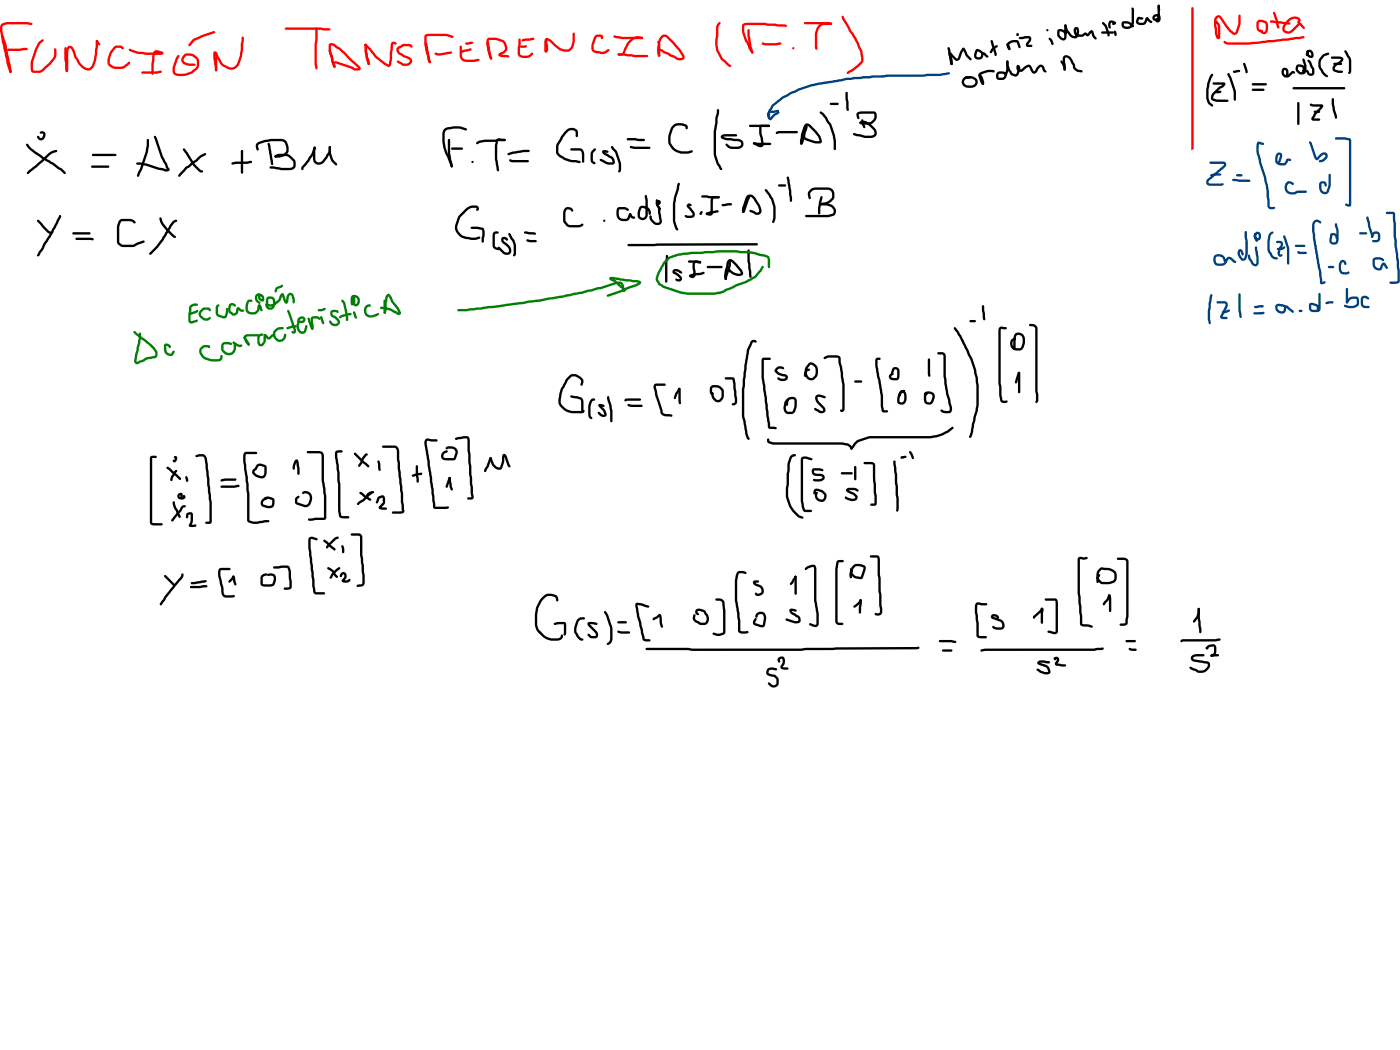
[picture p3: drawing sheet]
<svg xmlns="http://www.w3.org/2000/svg" width="346mm" height="259mm" viewBox="0 0 346 259" stroke-linecap="round" stroke-linejoin="round" font-family="sans-serif">
<g fill="#f00">
<path d="M.5 8.8l.2-.1 .3 .2 .7 2.4 1.2 6.1v.4l-.3 .2-.3-.3-1.2-6.2-.7-2.4z"/>
<path d="M.3 5.9l1.5-.5h4.9l1.1 .2 .2 .3a.8 .8 0 0 1-1.2 .1h-5l-1.1 .5-.1 1.2 .4 2.5 1.2 5.4 .7 2.1-.3 .3-.3-.1-.7-2.2-1.2-5.5-.4-2.6v-1z"/>
<path d="M1.8 12.1l4.8-.3 .3 .3-.3 .3-1.5 .2h-3.1l-.2-.1z"/>
<path d="M9.6 10.4l1-.7 .2 .3-.9 .9-.7 1.4-1 3.1v2h1.8l2.1-1.9 1.2-1.6 .1-1.7 .3-.3 .2 .3v1.8l-1.3 1.8-2.2 2-.6 .2h-1.3l-.7-.2a4.5 4.5 0 0 1-.1-3l1-2.8z"/>
<path d="M16 11.7l.2-.1 .3 .3v2.7l.3 2.9a.42 .42 0 0 1-.6 .2 .42 .42 0 0 1-.1-.6l-.2-2.5z"/>
<path d="M16.7 11.5a.88 .88 0 0 1 1.4 .4l.8 2 .9 1.5a2.95 2.95 0 0 0 2.1 1.4l.8-.6 .5-1.5 .4-4.6 .3-.2 .3 .3v1.3l-.4 3.2-.3 1.1a1.82 1.82 0 0 1-1.4 1.6 1.82 1.82 0 0 1-2-.7l-.9-1.1-.8-1.4-.6-1.8-.5-.5a.48 .48 0 0 0-.4 .7l-.1 4.8-.3 .4-.3-.3 .1-4.8z"/>
<path d="M23.8 9.9h.4l-.1 .5h-.4z"/>
<path d="M23.7 9.9l.5 .1 .5 .7v.4l-.2 .1-.4-.2-.4-.7z"/>
<path d="M28.1 11.6l.6-.4 1.2 .1a.78 .78 0 0 1 .6 .8l-.2 .1-.6-.4h-1l-.9 1.1a4.4 4.4 0 0 0-.7 2.7l.4 .4 .7 .4 1.7 .1 .7-.3 1-.9h.5l-.1 .5-1.3 1.1-2.1 .1a1.97 1.97 0 0 1-2-2.7l.6-1.5z"/>
<path d="M31.8 12.1l.3-.1 2 .7 2 .3h3.8v.3l-1-.3h-.5l-.4 2.7v2.5l-.3 .3-.3-.3v-2.4l.4-2.7a.98 .98 0 0 1 1.5-.6l.7 .2a.45 .45 0 0 1 .3 .6 .45 .45 0 0 1-.6 .3h-3.6l-2-.3-2.2-.7z"/>
<path d="M34.9 17.7l3.9-.1a.81 .81 0 0 1 1.2 .1l-.3 .3-.9 .2h-3.6l-.3-.1z"/>
<path d="M43.8 13.7l.5-.1v.4a8.1 8.1 0 0 0-1.1 3.7l.5 .4a5.4 5.4 0 0 0 3.3-.4l1.5-1.2 .1-1.3-.2-.6-.9-.7-1.5-.1-.7 .8 .3 .7 1 .4h1.4l.3 .3-.3 .3h-1.3l-1.1-.4a1.27 1.27 0 0 1-.6-1.9l.8-.8h1l1.1 .3 1 .8a3.1 3.1 0 0 1-.1 2.7 5.1 5.1 0 0 1-5.8 1.4l-.4-.5a5.9 5.9 0 0 1 .8-3.5z"/>
<path d="M53.1 14h.5v.2v3.1l-.2 .3-.3-.3z"/>
<path d="M52.8 12.8l.4-.1 .4 .2 .4 1.2 1.1 1.6 1.4 .8a1.4 1.4 0 0 0 1.6-.3l.4-.5 .7-2 .4-4.4 .3-.3 .3 .3-.2 3.2-.6 2.5a2.4 2.4 0 0 1-2.5 2.2l-1.8-.7-.5-.5-1.1-1.7-.5-1.1 .3-.1v1.4l.3 1.8a1.22 1.22 0 0 1-.2 1.3l-.3-.3-.4-2.7z"/>
<path d="M47.5 9.8l2.2-1.1 3.1-1 .4 .2-.2 .3-4.8 1.8-1.2 1.3h-.4v-.4z"/>
<path d="M70.4 6.9l8.7-.1 2.2 .2 .3 .3-.3 .3-2.2-.2h-8.5l-.3-.3z"/>
<path d="M77.9 6.9h.4l.1 .2-.1 8.9a.77 .77 0 0 1-.2 1.1l-.2-.2-.2-1.2v-4.7z"/>
<path d="M81.2 12.3l.2-.1 .3 .2 1.2 4-.1 .2a.38 .38 0 0 1-.4 .1 .38 .38 0 0 1-.2-.4l-1-3.7z"/>
<path d="M82.4 16.2h.4v.5l-.4-.1z"/>
<path d="M81.3 10.9a1.58 1.58 0 0 1 2.1 .5l.6 .3 1.3 1.2 3.3 3.3a.63 .63 0 0 1 .5 .7 .63 .63 0 0 1-.6 .5h-1.1l-.6-.4-4.3-1.4v-.4l.5-.1 4 1.3 .6 .4h1l-.1 .1-1.8-1.6-3-3-1.4-1-.6-.1 .1 1.5 .6 2.5 .5 1.1-.1 .4-.4-.1-.6-1.2-.6-2.6z"/>
<path d="M90.1 11.3l.2-.1 .3 .3 .1 1.6 .7 2.7-.3 .3-.3-.2-.5-1.5-.2-1.5z"/>
<path d="M90.9 15.5l.4 .1-.1 .4h-.3z"/>
<path d="M90 11l.4-.1 .2 .5 .3 2.4 .5 1.9-.3 .4-.3-.3-.5-1.8z"/>
<path d="M90.1 10.8l.4 .1v.2l-.1 .3-.4-.1-.1-.2z"/>
<path d="M90 10.9h.5l2.6 3 2.8 2.1 .3-1.4 .2-3.3a.82 .82 0 0 1 .6-1 .82 .82 0 0 1 1 .4 .54 .54 0 0 1-.9 .1l-.5 4.9a.68 .68 0 0 1-.3 .7 .68 .68 0 0 1-.8-.1l-.8-.4-2-1.7-1.5-1.8-1.2-1.1z"/>
<path d="M98.1 11.7l1.4-.8 2.1 .1a.45 .45 0 0 1 .2 .4 .45 .45 0 0 1-.2 .4l-.5-.4h-1.4l-1.3 .9a1.22 1.22 0 0 0 1.2 1.1l1 .5a1.19 1.19 0 0 1 1 1.7l-.5 .5-.5 .2-1.1-.1-.7-.4a.81 .81 0 0 1-.7-.8h.4l1.2 .7h1l.5-.5-.3-.5-1.7-.9a1.46 1.46 0 0 1-1.1-2.1z"/>
<path d="M105.1 10.5h.2l.2 .2 .9 4.8a.81 .81 0 0 1-.9-1.1l-.5-3.3z"/>
<path d="M105 8.6l.8-.3h4.3l1.7 .5 .2 .3-.3 .3-1.6-.5-4.7 .1v1.9l.2 1.4 .8 2.9-.2 .4-.6-.8-.6-3a6.8 6.8 0 0 1 0-3.2z"/>
<path d="M107.4 13.1l1.1 .1 3.1-.4a.55 .55 0 0 1-.3 .5 .55 .55 0 0 1-.6 .1l-2.4 .3-1-.3z"/>
<path d="M113.6 11.3l.2-.1 .3 .3v2.2a1.1 1.1 0 0 0 1.4 1h1.8a.77 .77 0 0 1 1.1 .1l-.3 .3-.7 .2h-1.6a1.79 1.79 0 0 1-2.3-1.6z"/>
<path d="M113.8 12.7l.6-.4 1.8-.4 .3 .3-.2 .3-1.7 .3-.6 .4-.3-.3z"/>
<path d="M114.9 10.5l.8-.1a.81 .81 0 0 1 1.2 .2l-.1 .2-.5 .1a1.26 1.26 0 0 1-1.5-.2z"/>
<path d="M120.2 10.3h.2l.3 .3 .2 1.8 .7 2-.3 .3-.3-.3v.1l-.7-2-.2-1.5z"/>
<path d="M120.3 9.5a4.4 4.4 0 0 1 4.6 1.1 1.83 1.83 0 0 1 .2 2.1l-.6 .5-.9 .4v-.2l2 .3a.37 .37 0 0 1 0 .5 .37 .37 0 0 1-.6-.1l-1.5-.1a.59 .59 0 0 1-.4-.7 .59 .59 0 0 1 .7-.4l.9-.8-.4-1.4a5 5 0 0 0-3.4-.8l-.2 .3 .9 4.2-.3 .3-.3-.1-.3-.9-.6-3.5z"/>
<path d="M128.1 9.6h.4l.1 .2-.1 3.6 .6 .3h1l1.3-.7 .3 .3-.6 .6a2.79 2.79 0 0 1-3 0l-.1-.2a4.6 4.6 0 0 1 0-2.6z"/>
<path d="M128.5 11.3l1.4-.2 .2 .3-.3 .4h-1.1l-.2-.1z"/>
<path d="M128.8 9.8l.7-.3 1.4-.1a.73 .73 0 0 1 1.1 .2l-.3 .3-2.6 .4-.2-.1z"/>
<path d="M134.7 9.5a1.86 1.86 0 0 1 2.1 1l1.5 1.3 1 .4h1.1l.7-.9a5.9 5.9 0 0 0 .3-3l.3-.3 .3 .3a6.4 6.4 0 0 1-.4 3.2l-.2 .5-.7 .6a3.4 3.4 0 0 1-2.7-.3l-2.9-2.4-.1 2.7-.3-.1 .1-1-.2-1.5 .3-.3 .3 .3 .2 2.3a.52 .52 0 0 1-.3 .6 .52 .52 0 0 1-.7-.2v-2.4z"/>
<path d="M147 8.8l.5-.3 1 .1a.62 .62 0 0 1 .4 .5 .62 .62 0 0 1-.3 .6l-.2-.1-.1-.5-.9 .1-.7 1.8-.1 1.1a1.38 1.38 0 0 0 1.5 .6 2.03 2.03 0 0 0 2.1-.6l.4 .3a2.53 2.53 0 0 1-3.1 .8 1.3 1.3 0 0 1-1.5-1.2 6.4 6.4 0 0 1 1-3.2z"/>
<path d="M151.5 8.8l2.2 .3h4.8l.3 .3-.3 .3h-5l-1.9-.4-.2-.3z"/>
<path d="M158.3 9.2h.4l.1 .3-.5 .1z"/>
<path d="M155.2 10.1a2.82 2.82 0 0 1 3.5-1v.5h-.3a2.45 2.45 0 0 0-3 1.2l-1.1 2.4a1.16 1.16 0 0 1-1.8 .3l.3-.3h.7l.2-.2 1.1-2.3z"/>
<path d="M152.6 13.3l1.5-.1 2.7 .4h3l.3 .2-.3 .3h-3l-4-.3-.3-.3z"/>
<path d="M162.4 10.2l.4-.1 .2 .9 .1 2.7-.3 .3-.3-.3z"/>
<path d="M162.6 13.5h.4l-.1 .4h-.4z"/>
<path d="M163.3 8.8a1.25 1.25 0 0 1 1.8 .2l2.9 3.1 .9 1.4a.93 .93 0 0 1 0 1.1 .93 .93 0 0 1-1.1 .3l-.8-.2-3.7-2-.8-.2a.49 .49 0 0 1 .3-.5 .49 .49 0 0 1 .5 .1l3.3 1.6a1.49 1.49 0 0 0 1.9 .5l-.9-1.7-1.4-1.6-1.6-1.6-.6-.2a2 2 0 0 0-1 2l-.1 .6 .1 2.2a.64 .64 0 0 1-.7-.9v-1.6a3.8 3.8 0 0 1 1-2.6z"/>
<path d="M177.5 5.5l.2-.1 .3 .3-.6 1.1-.2 4.2 .2 1.4 1.1 2 2.1 1.9a.52 .52 0 0 1-.5 .2 .52 .52 0 0 1-.4-.3l-1.7-1.5-1.2-2.3-.2-1.4 .2-4.2 .2-.7z"/>
<path d="M184.6 7.3l.3-.1 .2 .3v1.3l.5 2.6 .5 1.6-.3 .2-.3-.4v.2l-.5-1.6-.4-2.6z"/>
<path d="M183.4 5.9l.8-.3h1.7a9.5 9.5 0 0 1 3.7 .2l4.2 .2 .5 .4-.2 .3-5.4-.5h-4.2l-.7 .2a6 6 0 0 0 .7 3.5l1.5 2.9v.4l-.5-.1-1.2-2.5a6.5 6.5 0 0 1-1.1-4.4z"/>
<path d="M188.1 10.5l3.7 .1a.77 .77 0 0 1 1.2 .1l-.1 .3a9.8 9.8 0 0 1-4.8-.1z"/>
<path d="M198.6 5.5l6.2-.1a.51 .51 0 0 1 .6 .7l-6.6-.1-.3-.3z"/>
<path d="M202.2 6.1l1.2-.5h1.8l.3 .3-.3 .3h-1.8a1.66 1.66 0 0 0-1.4 1.4l-.2 .9 .1 3.5-.3 .3-.4-.5v-2.2a4.4 4.4 0 0 1 1-3.5z"/>
<path d="M207.9 4l.2-.1 .3 .2 1.8 3.4 1.3 1.8 1.4 3.2 .3 1.7-.1 1.2-1 1.1-1.7 1.2-1 .6-.3-.1a1.27 1.27 0 0 1 1.3-1.1l2.2-2-.2-2.2-1.5-3.3-2.8-4.7-.3-.7z"/>
<circle cx="2.6" cy="17.7" r=".29"/>
<circle cx="16.5" cy="17.5" r=".29"/>
<circle cx="106.2" cy="15.3" r=".29"/>
<circle cx="205.2" cy="5.9" r=".29"/>
</g>
<circle cx="195.9" cy="11.9" r=".29" fill="#f00"/>
<g fill="#000">
<path d="M6.5 35.5l.4 .1 .9 1 2.9 2.1 2.6 1.5 2 1.5 .9 .8v.4h-.4l-.9-.8-2-1.4-4.4-2.8-1.6-1.4-.4-.6zM9.9 32.6a.93 .93 0 0 1 1.2 .1 .93 .93 0 0 1 0 1.2 .97 .97 0 0 1-.7 .7 .97 .97 0 0 1-1-.3l-.3-.5 .3-.3 .8 .6a.92 .92 0 0 0 .5-1l-.8-.2zM6.7 42.5l5.4-4.8 1-.5 1-.1v.4l-1.8 .8-5.2 4.6h-.4zM22.8 38.1l5.7-.1 .3 .3-.3 .3h-5.5l-.3-.3zM36.3 34.4h.4l.1 .2-.2 2.8-1.5 4.5-.7 1.6-.3 .2-.3-.4 .8-1.7 1.4-4.2zM38.1 33.6l.4 .1 .2 .3 1.5 4.6 1.3 2.6a.64 .64 0 0 1 .3 .9 .64 .64 0 0 1-.9 .3l-4.9-1.5-2.1-.2-.3-.3 .3-.3 2.1 .2 3.2 1.1 1.8 .4 .4-.1v.3l-1.7-3.2-1.7-4.9zM45.2 36.7h.5l2.4 3.8 1.6 1.5a.32 .32 0 0 1 .4 .2 .32 .32 0 0 1-.2 .4l-.8-.2-1.4-1.5-2.5-3.8zM45.7 41.3l2.5-1.8 1.2-1.1 1.2-.6 .3 .1-.1 .4-1.1 .6-1.1 1.1-2.4 1.6-1.7 2h-.4l.1-.5zM59.6 37.1l.2-.1 .2 .3v5.3l-.2 .3-.3-.3zM110.7 34.4l.2-.1 .3 .3v3.3l.6 3-.2-.1 .3 .3-.3 .3-.4-.4-.6-3zM111.4 36.5l2.7-.1 .3 .3-.3 .3h-2.5l-.2-.3zM117.7 35.1l.6-.4 1.4-.2 4.9-.2 .3 .3-.3 .3-4.9 .2-1.2 .2-.7 .3-.2-.3z"/>
<path d="M122.6 34.3l.7-.2 1.3 .2 .3 .3a1.52 1.52 0 0 1-1.4 .2h-.5l-.2 1.2v3.2l.4 3a.55 .55 0 0 1-.6-.2 .55 .55 0 0 1 0-.6l-.4-2.2v-3.2zM125.4 37.9l1.2-.5 2.6-.4h1.3l.3 .3-.3 .3h-1.3l-3.6 .7h-.2zM125.8 39.4l4.5 .1 .3 .3-.3 .3h-3.3a1.24 1.24 0 0 1-1.3-.5zM140.9 36.7l2.3-.1a1.43 1.43 0 0 1 1.1 1.8v1.5l-.3 .3-.3-.3v-1.8l-.2-.7-.3-.2h-2.1l-.3-.3zM139.8 32.2a1.71 1.71 0 0 1 2.9 .5v.9l-.3 .3-.2-.3-.1-1.1a1.35 1.35 0 0 0-1.9 .1l-1.1 1.3-1.2 2v1.8l.6 .6 1.1 .7 1.5 .5 2 .2 .3 .3a.8 .8 0 0 1-1.2 .1h-.1a4.9 4.9 0 0 1-2.7-.6l-.9-.5a1.65 1.65 0 0 1-1.2-1.5l.1-1.8 1.2-2.1zM146.7 36.7l.2-.1 .3 .3-.7 1-.1 1.7 .7 .7a.63 .63 0 0 1-1.1-.2l-.2-.5 .1-1.7zM148.8 37.2l.5-.2 .9 .3v.4l-.2 .1-.8-.2v-.2l1.1 .8a1.86 1.86 0 0 1 1.5 2.2l-.6 .3a4.2 4.2 0 0 1-3-.9l-.1-.3 .3-.3 1.7 .8 1.2 .1a1.34 1.34 0 0 0-1.2-1.4l-1.3-.9-.1-.3zM151 36.1l.2-.1a5.1 5.1 0 0 1 1.7 3l.5 1.5-.1 1.7a.37 .37 0 0 1-.3 .3 .37 .37 0 0 1-.4-.2l.2-.4-.1-1.7-.8-2.5-.9-1zM154.8 34.2l2-.1 2.2 .2 .3 .3-.3 .3-4-.2-.3-.3zM155.6 36.1l4.8 .1 .2 .3-.2 .3h-3.7l-1.1-.3zM166.2 31a2.89 2.89 0 0 1 3.6 .1v.6l-.2 .3-.2-.1-.2-.6-.7-.2a1.89 1.89 0 0 0-2.2 .6l-.7 2 .1 1.7 1 1.3 1.4 .6 1.7 .1 1.2-.2 .1 .2-.2 .3-1.1 .3a4.8 4.8 0 0 1-2.8-.5 4.1 4.1 0 0 1-2-2.2 6 6 0 0 1 .7-3.8zM177.1 27h.4l.1 .8-.4 1.4-.4 3.2v5.7l.7 2.1 .9 1.5-.1 .2a.88 .88 0 0 1-.9-.8l-.4-.7-.8-2.3v-5.7z"/>
<path d="M178.1 33.4l.9-.3 3 .1v.2l-.2 .3-3.3 .1 .9 .3 1.7 .1a2.17 2.17 0 0 1 2.4 .9 1.28 1.28 0 0 1-1.4 1.7l-2-.1-1-1 .3-.3 1.1 .8h1.6a.71 .71 0 0 0 .7-.2 .71 .71 0 0 0 .2-.7l-.1-.1a2.54 2.54 0 0 0-1.9-.4l-1.7-.2-1-.3-.3-.4zM185 30.9l4.9-.1 .3 .3-.3 .3h-4.7l-.2-.1zM186 35.2h4.2l.3 .3-.3 .3h-3l-1.2-.2zM187.7 30.9l2.2-.1 .3 .3-.3 .3h-1.8a5.6 5.6 0 0 0 .3 2.9l.2 1.1a1.01 1.01 0 0 1-.7 1 1.01 1.01 0 0 1-1.1-.4l-.8-.4v-.4l.2-.1 1.3 .6h.5l-.1-1.3a5.3 5.3 0 0 1-.2-3.5zM191.7 32.6l.8-.3h4.3l.3 .3-.3 .3h-4.5a.48 .48 0 0 1-.8-.1zM198.8 30.7a1.12 1.12 0 0 1 1.7 .5l2.1 2.5 .4 1.4-.2 .2-.4 .1a5.8 5.8 0 0 1-3.3-.7l-1.1-.8a.68 .68 0 0 1 1.2 .2l2 .7h1.2v.2l-.4-1.2-.8-1-1.5-1.6-.4-.1-.9 2.2-.3 2.4a.6 .6 0 0 1-.6-.3 .6 .6 0 0 1 .1-.7l.2-1.6zM199 31l.4 .1 .1 .3-1.1 3.9-.5 .4-.3-.2 .3-.3h-.2zM202.5 27.6a1.94 1.94 0 0 1 1.5 1.1l.4 .6a9.3 9.3 0 0 1 1.8 4.3l.2 3.2-.2 .3-.3-.3-.2-3.1a6.9 6.9 0 0 0-1.5-3.5l-.5-.9-1.2-1.3zM205 25.5l1.8-.1 .3 .3-.3 .3h-1.6l-.2-.1zM208.9 22.7h.2l.3 .2 .2 4.2-.2 .3-.3-.2-.1-.5-.2-2.4zM211.7 27.8l.9-.3h3.1a1.33 1.33 0 0 1 .5 2.2 3.1 3.1 0 0 1-3.8 .9l-.2-.3 .3-.3 1.5 .2a1.69 1.69 0 0 0 1.9-1.4l-.1-.7h-3.4l-.3 .2 .2 .8-.3 .3-.3-.2-.2-.5zM212.4 30.1a1.79 1.79 0 0 1 1.8 0 4.2 4.2 0 0 1 2.3 2.8 1.28 1.28 0 0 1-1.5 1.2h-1.5l-2-.5-.7-.2-.2-.3 .3-.3 2.7 .7h1.4a.79 .79 0 0 0 .9-.4 .79 .79 0 0 0-.2-1l-2-1.6h-1.4z"/>
<path d="M212.7 29.5l.2-.1 .3 .3 .5 1.6-.3 .4-.3-.2-.2-.8zM22.6 40.9h4.1l.3 .3-.3 .2h-3.9h-.2zM57.2 40.2l1.1-.3h2.8a.8 .8 0 0 1 1.2 .1l-.3 .3-.9 .1-2.7 .1-1 .2-.2-.1zM109.7 31.8l.7-.4 1.7-.2a4.3 4.3 0 0 1 3.2 .8l-.4 .2a5.1 5.1 0 0 0-3.1-.4l-.9 .2a1.02 1.02 0 0 0-1.1 1v2l.2 1.3 1.9 4.6-.1 .3-.2 .2-.2-.1-1.4-3.3-.7-2.6a4.7 4.7 0 0 1 .3-3.5z"/>
<circle cx="212.5" cy="30.3" r=".29"/>
</g>
<circle cx="116.7" cy="40" r=".29" fill="#000"/>
<g fill="#004080">
<path d="M190.7 25.8l.5-.4a15.8 15.8 0 0 1 4-2.7l2.1-.9 3.1-1 8.7-1.6 10-.8h9l5.3-.4a.8 .8 0 0 1 1.2 .1l-.3 .3-2.2 .4h-3l-1 .2h-9l-8.1 .6-10.5 1.7-3.1 1.1-4.1 2-2.3 2-.7 1.2-.1 1.5-.3 .3-.3-.3v-1.4z"/>
<path d="M189.7 27.4l1.5-.1a.81 .81 0 0 1 1.2 .1l-.3 .3-.7 .1-1.5 .1-.2-.1z"/>
<path d="M189.5 27.8h.4l.3 1.3a2.88 2.88 0 0 1 2.2-1.5 1.03 1.03 0 0 1-.9 .9l-.5 .5a.77 .77 0 0 1-.9 .7 .77 .77 0 0 1-.6-.9z"/>
</g>
<g fill="#000">
<path d="M234 11.7h.4l.2 .5 .7 3.6a.43 .43 0 0 1-.6 .1 .43 .43 0 0 1-.2-.6zM234.3 13l.5-.1 1.5 1.6 1.2-2.4a.42 .42 0 0 1 .4-.3 .42 .42 0 0 1 .4 .3l.7 1.4 .9 .9v.4h-.4l-1-1-.7-1.5 .3-.1-1 2.2a.85 .85 0 0 1-1.3 .4l-1.3-1.4 .3-.1 .5 1.7a.61 .61 0 0 1 0 .7 .61 .61 0 0 1-.5 .3l-.1-1-.5-1.6zM237.9 19.3l.9-.5h.7l.3 .3-.3 .3-1 .1-.4 .7a.99 .99 0 0 0 1.2 .9h.3a1.05 1.05 0 0 0 1.3-.8v-.2a1.09 1.09 0 0 0-1.2-.7h-.8l-.4 .2a.43 .43 0 0 1-.1-.6 .43 .43 0 0 1 .4-.2h.9a1.45 1.45 0 0 1 1.5 .7 1.45 1.45 0 0 1 0 1.6 2.18 2.18 0 0 1-3.7-.8zM241 12.3l.5-.2 1 .5 .2 .3-.3 .3-1-.5-.2 1.3 .3 .1 .6-.1a1.03 1.03 0 0 1 .8-1.1l1 .8 .2 .2-.1 .2h-.6l-.7-.7 .2-.1a1.18 1.18 0 0 1-1.3 1.5 1.18 1.18 0 0 1-1-1.7zM241.8 18.3h.4l.8 1.8a.48 .48 0 0 1 0 .6 .48 .48 0 0 1-.5 .2l-.3-1.4-.5-1zM245 11.9l1-.7 .4 .2-1 .9-.7 .9-.3-.4zM244.7 10l.2-.1 .3 .2 .9 2.9a.45 .45 0 0 1 .1 .5 .45 .45 0 0 1-.5 .3l-1.1-3.6zM248.6 15h.4a5.4 5.4 0 0 1-1.1 4.7l-1.2 .1a1.08 1.08 0 0 1-.7-1.2 1.08 1.08 0 0 1 1-1l1 .1 .7 .6-.3 .3-.8-.4h-.7l-.3 .2v.7h1.2a5.7 5.7 0 0 0 .7-3.9zM248.6 10.7h.4l.5 1.1a.39 .39 0 0 1-.2 .6 .39 .39 0 0 1-.5-.5 1.41 1.41 0 0 1 .1-1.5 1.41 1.41 0 0 1 1.4-.5h.9l.3 .2 .5 1.4v.3l-.2 .1-.3-.2-.4-1.2h-1.1a.65 .65 0 0 0-.7 .9l.1 .5h-.3l-.1 .2-.5-.9zM248.6 15h.4l.1 1.2 .9 1.8 .7 .3 .3-.1 .3-.9v-.7l.3-.1v.5l.6 .2 .8-.8a1.09 1.09 0 0 1 1.3-.4 1.09 1.09 0 0 1 .7 1.1l.4 .5 1.1-1.4a.83 .83 0 0 1 1.3 .3l.3 .7 .3 .4a.51 .51 0 0 1-.5 .2 .51 .51 0 0 1-.4-.4l-.4-.9-.6 .5a1.09 1.09 0 0 1-1.5 1.1l-1-1.6-1.4 1.1a1 1 0 0 1-1.4-.2 1 1 0 0 1 .2-1.4 1.02 1.02 0 0 1 .4 1.5l-.1 .4a1.11 1.11 0 0 1-.7 1 1.11 1.11 0 0 1-1.1-.3l-.4-.3-.7-1-.3-1.2zM251.7 9.2l2.3-.3a.83 .83 0 0 1 .7 .6 .83 .83 0 0 1-.3 .9l-.6 .6 1.1 .1v.4h-1.3l-.3-.3v-.3l.8-1.4-2.2 .2-.2-.1zM259 9.4a1.07 1.07 0 0 1 1 .9l.2 .5-.3 .3-.9-1.3z"/>
<path d="M261.9 15h.5l.7 1.4a.88 .88 0 0 1-.2 1.1l-.2-.1-.3-1.1-.5-.9zM262.7 13.8a1.71 1.71 0 0 1 2.4 1.5l.3 .6 .2 .8 .8 .5a.6 .6 0 0 1 .9 .6h-1.1l-.8-.5-.3-.4-.2-.8-.4-.6a1.33 1.33 0 0 0-1.4-1.3l-.1 1 .2 .7a1.53 1.53 0 0 1-.3 1.6 1.79 1.79 0 0 1-.3-1.6 1.95 1.95 0 0 1 .1-2.1zM261.2 7.3a1.57 1.57 0 0 1 2.2 .9l-.3 .3-.8-.7h-.6v.8l.6 .7h.4l.1-3 .3-.3 .3 .3v2.8a.92 .92 0 0 1-.7 .9 .92 .92 0 0 1-1.1-.5l-.5-.8v-1zM262.9 6.1h.4l.5 1.4 1.1 1.3 .7 .1 .3-1-.1-.7-.1 .2a.95 .95 0 0 0 .5 1.1h1a.75 .75 0 0 1 .7-.5 .75 .75 0 0 1 .7 .4l.6-.8 .6-.1 .5 1.3 .5 .5v.4h-.5l-.4-.5-.5-1.2h.2l-.5 .6a.58 .58 0 0 1-.6 .4 .58 .58 0 0 1-.5-.4l-.6 .5h-1.1a1.38 1.38 0 0 1-1.1-1 1.38 1.38 0 0 1 .4-1.4 .92 .92 0 0 1 .9 1.4l-.2 .6a1.17 1.17 0 0 1-1.1 .8 1.17 1.17 0 0 1-1.1-.7l-.9-1.1-.4-1.3zM272 7.8l2.8-.1 .3 .3-.3 .3h-2.6l-.3-.3zM272.2 5.5h.4l.4 .5 .6 .9a2.55 2.55 0 0 1 .4 2h-.5l-.6-2.1-.7-.9zM273.9 5.2a1.15 1.15 0 0 1 1.7 .6l-.1 .2-.6 .2-.3-.3 .5-.4v.3l-.7-.2-.2 1.4a.56 .56 0 0 1-.5-.2 .56 .56 0 0 1 0-.7zM279.4 1.9a.45 .45 0 0 1 .6 .6v3.1a1.66 1.66 0 0 1-1.2 1.5 1.66 1.66 0 0 1-1.8-.7 .87 .87 0 0 1 .1-1 .87 .87 0 0 1 1.1-.2l1 .4 .8 .9-.2 .3-1.1-.9-1.2-.1 .2 .7a1.16 1.16 0 0 0 1.8-.9zM280.9 4.3l.4-.2 1 .2a.52 .52 0 0 1-.3 .6 .52 .52 0 0 1-.6-.1l-.3 .6 1.1 .2 .4-.3 .3-.8a.4 .4 0 0 1 .3-.3 .4 .4 0 0 1 .4 .2l.8 .7 .2 .3-.1 .2-.3 .1-.5-.3-.5-.6 .2-.1-.6 1.3-1.1 .2a.98 .98 0 0 1-1.2-1.1zM285.9 1.2h.4l.1 .2v2.6a.93 .93 0 0 1-.8 1.2 .93 .93 0 0 1-1-1 1.06 1.06 0 0 1 1.1-.8 1.06 1.06 0 0 1 1 1.1 1.06 1.06 0 0 1-1.1 1l-.3-.4 .3-.3 .4 .1v-.8h-.7l-.2 .3 .3 .2 .4-.4zM285.9 1.2h.2l.3 .2 .1 1-.3 .3-.3-.4zM241.8 18.1l2.1-.8h1.6a.38 .38 0 0 1-.1 .6 .38 .38 0 0 1-.6-.1l-1 .1-1.6 .6 .8 2.2a.52 .52 0 0 1-.6 .1 .52 .52 0 0 1-.3-.6l-.5-1.5z"/>
<circle cx="235" cy="15.8" r=".29"/>
<circle cx="242.7" cy="20.7" r=".29"/>
</g>
<g fill="#000">
<path d="M275 7.9l.6-.1v.5l-.4 .1z" fill-rule="evenodd"/>
<path d="M275.2 7.9l.2-.1 .3 .3v.7l-.2 .1-.3-.2z" fill-rule="evenodd"/>
<circle cx="251.3" cy="8.5" r=".33"/>
<circle cx="251.3" cy="8.6" r=".29"/>
<circle cx="258.6" cy="7.5" r=".29"/>
<circle cx="275.3" cy="7.8" r=".29"/>
</g>
<g fill="#f00">
<path d="M300.2 4.1a.96 .96 0 0 1 1-.3 .96 .96 0 0 1 .7 .7l2.1 2.9 .8 .7 .3-.2a8.2 8.2 0 0 0 .8-4.2h.4l.1 .2a7.3 7.3 0 0 1-.8 4.3 .88 .88 0 0 1-1.5 0l-.6-.5-2.2-3-.4-.4-.5 .7 .2 3.1 .3 1-.1 .1-.1-2.7-.7-1.2 .3-.3 .2 .1 .7 .9 .1 3.2a.55 .55 0 0 1-.5 .5 .55 .55 0 0 1-.5-.6l-.3-2a3.2 3.2 0 0 1 .1-2.9z"/>
<path d="M310.5 5.1l.1-.1a1.93 1.93 0 0 1 2 .2l.3 .2a2.91 2.91 0 0 1-.2 2.8l-.1 .1a1.03 1.03 0 0 1-1.5-.9h.4l.5 .4a.42 .42 0 0 0 .5 0 .42 .42 0 0 0 0-.5v-1.4l-.6-.3-1-.1-.1 1.2a.6 .6 0 0 0 .8 .7h.2a.52 .52 0 0 1-.3 .6 .52 .52 0 0 1-.6-.2l-.4-.3-.2-.6v-1.2z"/>
<path d="M314.4 3l.5 .1 .7 1.8 .4 1.9-.3 .3-.3-.2-.2-.7-.2-1-.7-1.9z"/>
<path d="M313.6 5.1l.8-.1 3.7 .5 .6 .3-.3 .3-3.4-.3-1.4-.3z"/>
<path d="M317.9 4.9a2.04 2.04 0 0 1 3.3 0 .78 .78 0 0 1-.8 .8l-.1-.2 .3-.5a1.85 1.85 0 0 0-2.7 .8l-.7 1.1 .1 .4 .3 .3a1.08 1.08 0 0 0 1.4-.3l1.9-1.7 .4 .1 1 1.2-.3 .3-.2-.1-.9-1-1.5 1.6a1.47 1.47 0 0 1-2.2 .4 1.47 1.47 0 0 1-.1-2.1z"/>
<path d="M302.2 10.2l.2-.1 1 .4h5l12.6-1.4a.8 .8 0 0 1 1.2 .1l-.3 .3-.9 .2-12.5 1.3-5.8-.1a.63 .63 0 0 1-.5-.7z"/>
</g>
<path d="M294.3 1.8l.2-.1 .3 .3v34.8l-.6 .3z" fill-rule="evenodd" fill="#f00"/>
<g fill="#000">
<path d="M299.1 18.3h.4l.1 .4a10.3 10.3 0 0 0-1.1 5.7l.3 .8 .7 .6v.5h-.4l-.9-1-.3-1.2v-2.4a8 8 0 0 1 1.2-3.4zM303.2 18.1h.4l.5 1 1.1 3.3v2.2l-.3 .3-.3-.3v-2.1l-1-3.1-.5-.9zM304.5 17.5l1.7-.2v.4l-.8 .2a.48 .48 0 0 1-.6 .1 .48 .48 0 0 1-.3-.5zM307 15.6l.3-.1 .2 .2 .5 1.6a.45 .45 0 0 1 .1 .5 .45 .45 0 0 1-.5 .2l-.6-2.2zM316.7 16.9a1.02 1.02 0 0 1 1.3 .1 1.02 1.02 0 0 1 .2 1.3l-.2 .5-.3 .2a.57 .57 0 0 1-.1-.9l-.1-.6-.3-.2-.1 .8 .5 .5 .4-.1 1.2-1a.46 .46 0 0 1 .6 .6h-.5l-.8 .8a1.33 1.33 0 0 1-1.8-.2 1.33 1.33 0 0 1 0-1.8zM321.7 14.5l.2-.1 .2 .2 .5 1.4v1.2a1.26 1.26 0 0 1-.9 1.2 1.26 1.26 0 0 1-1.4-.6 1.13 1.13 0 0 1-.1-1.6 1.13 1.13 0 0 1 1.6-.1 1.07 1.07 0 0 1 .1 1.7l-.4-.3 .4-.3-.2 .2-.1-.7-.6-.2a.45 .45 0 0 0-.5 .1 .45 .45 0 0 0 .1 .6l.6 .6h.6l.2-.2 .1-1.3-.5-1.5zM322.7 12.5h.4l.2 1 .5 .2-.3-.8-.4 .1a.59 .59 0 0 1-.6 .8 1.01 1.01 0 0 1 .8-1.5 1.01 1.01 0 0 1 1.1 1.3 .85 .85 0 0 1-.8 .7 .85 .85 0 0 1-.9-.7zM322.9 14.8a1.23 1.23 0 0 1 1.1 1.2l.5 1 .1 1a1.02 1.02 0 0 1-1.1 .7 1.02 1.02 0 0 1-.9-.9l-.1-.5a.92 .92 0 0 1 .9 .7l.6 .1v-.9l-1.1-2zM326.5 13.6l1.4-.6 .4 .3-.2 .2-1 .4-.6 .7a2.24 2.24 0 0 0-.1 2.3l.5 .9 .9 .7 .2 .3-.1 .2-.6-.1-.8-.7a3.8 3.8 0 0 1-.9-2.6l.1-1zM328.7 14l2-.1a.77 .77 0 0 1 1 .4 .77 .77 0 0 1-.3 1l-1.3 .9-.4 .4-.1 .4 .8 .4 1.2 .1v.4l-.9 .1-1.2-.3a.99 .99 0 0 1-.1-1.6l1.8-1.4-2.3-.2-.2-.3zM329.3 15.6l1.9-.1 .3 .3-.3 .3h-1.7l-.2-.1zM332 12.5h.5l1.1 2 .1 3.2a.59 .59 0 0 1-.7 .5l.1-3.3-1.1-2.1z"/>
<path d="M299.5 20.4l2.7-.1a.55 .55 0 0 1 .4 .6 .55 .55 0 0 1-.4 .5l-.9 .5-1.4 1.5-.3 .9 1 .3h2.5l.3 .3-.1 .2-2.7 .1-.8-.2a1.1 1.1 0 0 1-.8-.9 1.1 1.1 0 0 1 .5-1.1l1.5-1.5 .7-.4 .4-.4 .1 .2h-2.5l-.3-.3zM300.3 22.6l1-.2a.37 .37 0 0 1 .2 .4 .37 .37 0 0 1-.5 .2h-.7zM309.2 20.6l3.4-.1 .3 .3-.3 .3h-3.2l-.2-.1zM309.2 22l2.8-.1 .3 .3-.3 .3h-2.6l-.2-.1zM319.2 21.6l12.7-.1 .3 .3-.3 .3h-12.4l-.3-.1zM320.4 25.3l.2-.1 .3 .3v5.1l-.3 .3-.3-.3zM323.5 25.6l2.7 .2a.51 .51 0 0 1 .6 .3 .51 .51 0 0 1-.3 .6l-1.5 1.6-.6 1-.1-.1h1.4l.3 .3v.2l-1.6 .1a.66 .66 0 0 1-.6-.5 .66 .66 0 0 1 .4-.8l.4-.6 1.6-1.8 .1 .2h-1.6a1.24 1.24 0 0 1-1.3-.4zM324.5 27.4l1.2-.1 .3 .3-.3 .3h-1l-.3-.3zM328.9 24.3l.2-.1 .3 .3v1.3l.5 2.1a.99 .99 0 0 1 0 1.4l-.3-.2-.5-1.9-.3-1.5zM116.3 56.1l1.6-.1 .7 .1a1.04 1.04 0 0 1 1.1 1.5l-.2 2-.3 .3-.3-.3 .2-2.3a.49 .49 0 0 0-.1-.5 .49 .49 0 0 0-.6-.1l-1.9-.1-.3-.3zM114.6 51.9a2.73 2.73 0 0 1 3.5-.8l.2 .5a.39 .39 0 0 1-.3 .4 .39 .39 0 0 1-.4-.2l.1-.3-.2-.2a2.74 2.74 0 0 0-2.7 1.3 5 5 0 0 0-1.9 3.6 2.67 2.67 0 0 0 1.2 1.9l1.7 .4a3.3 3.3 0 0 0 2.4-.1l.3 .1 .1 .4a3.4 3.4 0 0 1-2.7 .2l-1.8-.4a2.93 2.93 0 0 1-1.7-3.1l.5-1.4a3.9 3.9 0 0 1 1.7-2.3zM121.9 57.4l1-.3 .3 .3-.1 .2-.7 .1-.1 .2-.1 2.8a.78 .78 0 0 0 1 .5l.2 .1a.49 .49 0 0 1-.3 .5 .49 .49 0 0 1-.6-.1l-.6-.4-.3-.5v-2.6z"/>
<path d="M123.9 58.7l.9-.2a.78 .78 0 0 1 .6 .9l-.2 .1-.9-.4 .1 .4 .9 .8a1.52 1.52 0 0 1 .4 2.5l-.7 .1-.6-.1-1.5-1.6 .1-.2h.4l1.4 1.3h.6l.3-.2a1.41 1.41 0 0 0-.7-1.4l-.5-.3a1.16 1.16 0 0 1-.6-1.7zM125.6 57.6l.4 .1 .6 1a3.4 3.4 0 0 1 .8 2.7v1.5a.37 .37 0 0 1-.3 .3 .37 .37 0 0 1-.4-.2l.1-.4 .1-1.2a3.1 3.1 0 0 0-.9-2.5l-.5-1zM129.5 57.2l1.4 .1a1.41 1.41 0 0 1 1.5 .4l-.3 .3-1.5-.1-1.1-.3zM130 59.2l2.3 .1 .3 .3-.3 .2h-1.5l-.8-.3zM139.5 51.4a1.4 1.4 0 0 1 1.9 .2l.2 .4-.3 .3-.8-.6h-.4l-.3 .3-.2 .6 .1 2 .6 .8 .3 .1h2.7a.53 .53 0 0 1 .8 0l-.4 .4-.8 .3-2.2-.1-.8-.3-.7-.9-.1-.4v-2.1zM152.5 51.3l.4-.2 1.5 .1 .9 .6-.3 .3-.7-.4h-1.4l-.1 1.2a1.11 1.11 0 0 0 1.4 1.1l.6-.1 .5-1.1 .5-.1 .1 .2-.4 1.1-.7 .6a2.44 2.44 0 0 1-2.2-.6 2.94 2.94 0 0 1-.1-2.7zM155.4 52.7a.84 .84 0 0 1 .8 .7h.2a.32 .32 0 0 1 .4 .2 .32 .32 0 0 1-.2 .4 1.13 1.13 0 0 1-1.2-.9l.1 .1-.2-.3zM159.3 48.2h.4l.2 1 .1 3.9a1.27 1.27 0 0 1-1.2 1.3 1.27 1.27 0 0 1-1.3-1.1 2.06 2.06 0 0 1 .9-2.5 1.84 1.84 0 0 1 2.3 2.2h-.5a1.32 1.32 0 0 0-.8-1.4l-.7-.2-.4 .2-.2 .8-.1 .9 .4 .4h.6l.4-.6zM162 49.3l.2-.1 .3 .2 .3 .7-.3-.1v.5l.8 1.1-.3 .3-.3-.2a1.97 1.97 0 0 1-.7-1.9 .62 .62 0 0 1 .7-.5 .62 .62 0 0 1 .5 .7 .62 .62 0 0 1-.8 .5l-.4-.6zM162.6 51l.2-.1 .3 .3 .2 2.6a1.22 1.22 0 0 1-.3 1.7 1.22 1.22 0 0 1-1.7-.3l-.8-.9a.79 .79 0 0 1 .1-1.1h.2l.4 1 .6 .6 .5 .2 .5-.1 .1-.5-.4-2zM167.4 45.2h.4l.1 .2-1.2 5 .1 4.2 .4 1.5a.52 .52 0 0 1 0 .8l-.5-.6a8.7 8.7 0 0 1-.5-4.7l.2-2.8zM169.7 50.4l.3-.1a.54 .54 0 0 1 .7 .5h-.6l1.2 1.4a.97 .97 0 0 1 .2 1.1 .97 .97 0 0 1-1 .5h-1a.37 .37 0 0 1-.3-.3 .37 .37 0 0 1 .2-.4l1.1 .2 .5-.2-.1-.4-1.3-1.7z"/>
<path d="M173.2 48.3l4.2 .1 .3 .3-.3 .3h-2.1l-1.9-.2-.3-.3zM174.4 52.5l1-.3 .9-.1a.77 .77 0 0 1 1.2 .1l-.3 .3-1.6 .2-1 .4-.3-.3zM177.2 48.5l.5 .1-.3 .1 .3-.1-.1 .3-.4-.1 .2-.1-.2 .1zM175.8 48.6l.2-.2a1.69 1.69 0 0 1 1.7 .3l-.3 .3-1.2 .1-.2 3.5a.98 .98 0 0 1-.8 .7 .98 .98 0 0 1-.9-.5l.3-.3 .9 .2v-3.1zM178.3 50.4l2.2-.2 .3 .3-.3 .2-.9 .1a1.26 1.26 0 0 1-1.4-.2zM184.5 48.3a1.25 1.25 0 0 1 1.7 .2l1.4 2.1 .4 .9a1.16 1.16 0 0 1-.6 1.5 1.16 1.16 0 0 1-1.5-.4l-.8-.3v-.4l.3-.1 1.7 .7 .3-.2v-.4l-.3-1-1-1.7-.8-.6-.4 .1-.2 .3-.9 2.4v1.1a.6 .6 0 0 1-.6-.3 .6 .6 0 0 1 0-.7zM184.8 48.4l.2-.2 .3 .4-1.3 3.6-.4 .4-.3-.3 .2-.3-.1 .1zM188.9 46.8a1.32 1.32 0 0 1 1.2 .9l.9 1.5 .5 2.2a6 6 0 0 1-.4 3.6h-.4v-.2l.3-1-.1-2.9-.5-1.6-1.5-2.1zM192.2 45.6l1.7-.1 .3 .3-.3 .3h-1.5l-.3-.3zM194.3 43.7l.2-.1 .3 .2 .6 3.2 .2 2.6-.3 .3-.3-.3zM199.8 47.1l.6-.6 .7-.2h3a1.89 1.89 0 0 1 1.9 2.7 3.4 3.4 0 0 1-2.3 1.5l-.8 .2-.3-.3 .1-.3 .9-.1a2.76 2.76 0 0 0 1.9-1.3v-.4a1.1 1.1 0 0 0-1.1-1.4h-2.6a1.63 1.63 0 0 0-1.7 .8l.2 1.2-.3 .3-.3-.2-.2-1.1zM198.9 53.1h5.5l1.4-.5a1.2 1.2 0 0 0-.8-1.6l-.9-.2-1.3-.1-.2-.3 .3-.3 1.3 .1a2.4 2.4 0 0 1 2.2 1.6 1.22 1.22 0 0 1-.7 1.5l-1.3 .3h-5.3h-.2z"/>
<path d="M202.7 48.5h.4l.1 .2-.6 2.7v1.3l-.3 .3-.3-.3v-1.4zM155 60.3l7.3-.2 24.6-.1 .3 .3-.3 .3-31.7 .2-.2-.1zM164.5 63h.4l.1 .2-.2 1.5v4.8l-.3 .3-.3-.3v-4.8zM166.2 66.7l.4-.3 .8 .1 1.1 .8-.3 .3-1-.6-.6 .1a3.2 3.2 0 0 1 1.8 1.6 .88 .88 0 0 1-.7 .8 .88 .88 0 0 1-1-.5l.3-.2 .6 .1 .2-.2-.7-.7-.9-.5-.2-.4zM169.9 64.4l1.8-.1 1.4 .3a.49 .49 0 0 1-.3 .5 .49 .49 0 0 1-.5-.1l-2.2-.1-.3-.3zM171.3 64.6a1.35 1.35 0 0 1 1.9 .2l-.3 .2-.9-.1-.4 .2 .2 2.7a.82 .82 0 0 1-.7 .9 .82 .82 0 0 1-.9-.7l1.3-.5 1.3-.1 .9-.3 .2 .1 .1 .4-.9 .3-1.3 .1-1.2 .3v-.3l.4 .1 .2-.2-.2-2.6zM174.6 65.7h3.6l.3 .2-.3 .3h-3.4l-.2-.1zM179.8 64.2a1.12 1.12 0 0 1 1.7 .5l1.5 1.7a.97 .97 0 0 1 .1 1.7h-1.2l-1.6-.8a.42 .42 0 0 1-.5-.5 .42 .42 0 0 1 .6-.3v.4v-.2l.9 .6 .9 .3 .8-.1-.3-.6-1.9-2.1a.42 .42 0 0 0-.5-.2 .42 .42 0 0 0-.3 .4l-.6 3v1.1a.77 .77 0 0 1-.6-1.2l.6-2.9zM179.1 68.6l.3 .1v.4h-.4zM180 64.2h.4l.1 .2v1.1l-.9 2.9a.51 .51 0 0 1-.6 .7v-.8l.9-2.6zM184.6 61.7l.3-.1 .2 .3v2.5l.5 4-.3 .3-.3-.6-.4-3.5z"/>
<circle cx="174.6" cy="52.8" r=".29"/>
<circle cx="202.9" cy="50.4" r=".29"/>
<circle cx="172.9" cy="64.8" r=".29"/>
</g>
<g fill="#000">
<path d="M173 52.3l.2-.2 .3 .3-.5 .7-.2-.3z" fill-rule="evenodd"/>
<circle cx="149.2" cy="54.5" r=".29"/>
<circle cx="173" cy="52.8" r=".29"/>
</g>
<g fill="#008000">
<path d="M164 64.5a6.9 6.9 0 0 1 4.7-2.1l8.4-.6h4.8l3.2 .2 3.8 .8a1.28 1.28 0 0 1 1.3 1.4v1.7l-.3 .3-.3-.3v-1.7l-.2-.5-4.4-1.1-3.1-.2h-4.8l-3.8 .3-2.6 .1-2.8 .3a4.7 4.7 0 0 0-3.6 1.9l-1.4 2.5-.4 1.1v.5l.5 .8 1.1 .7 4.2 1.4 1.4 .2h6.6l1.5-.2 7.4-3.2 1.2-.7 1.3-1.6a.78 .78 0 0 1 .8-.8l.1 .2-.4 .9-1.2 1.5-1.5 1-3.5 1.4-3.3 1.6-2.1 .5h-6.8l-1.5-.2-4.5-1.5-1.1-.7-.3-.5a1.37 1.37 0 0 1-.4-1.6l.4-1.1z"/>
<path d="M113 76.4l2.2-.1 6.7-.8 11.3-1.6 5.6-.9 9.5-2.2 3.8-1.2a1.53 1.53 0 0 1 1.6 .2 1.53 1.53 0 0 1 .5 1.5l.2 .5a.43 .43 0 0 1-.5 .1 .43 .43 0 0 1-.3-.4l-.3-1.3-.9-.1-3.8 1.3-4.9 1.2-10.5 1.9-18 2.4h-2l-.2-.1z"/>
<path d="M150.5 68.6l.9-.2 3.1 .5 2.9 .3 .8 .2 .1 .4a1.56 1.56 0 0 1-1.3 .9l-1.9 .7-1 .6-4 1.3-.3-.3 .2-.3 3.9-1.3 3.9-1.7v.2l-6.9-.9 .1-.4a10.1 10.1 0 0 1 3.4 3.1l-.1 .3-.2 .1-.9-1.1a7.2 7.2 0 0 0-2.6-2z"/>
<path d="M46.8 75.6h.4l.1 .2-.2 3.4 .2 .1 1.3-.4 .3 .3-.2 .3-1.2 .4a.82 .82 0 0 1-1-.8z"/>
<path d="M46.8 77.3l1.9-.8 .3 .3-.4 .4-1.6 .6-.3-.2z"/>
<path d="M47 75.4l1-.4 .6-.1 .3 .3-.3 .3-.7 .1-.7 .3-.3-.3z"/>
<path d="M49.6 76.5l.8-.6 1.4 .2a.45 .45 0 0 1 .3 .4 .45 .45 0 0 1-.3 .4l-.4-.4h-1l-.6 .6-.2 .5 .2 .4 .8 .6h.6l.6-.4 .2 .1a1.01 1.01 0 0 1-1.2 .9l-.6-.2-.9-.7a1.3 1.3 0 0 1 .3-1.8z"/>
<path d="M53.5 75.4l.4-.2h.2l.1 .2-.4 .5 .1 1.5 1 .6h.6l.4-1.9h.4l.1 .2-.1 1.1-.4 1-.5 .2-1-.2a1.18 1.18 0 0 1-1.1-1.2v-1.4z"/>
<path d="M56.7 75.1l.7-.3a.88 .88 0 0 1 .8 .8l-.2 .1-.7-.3-.3 .3v1.1l.7 .6 .5-.3 .2-.9 .3-.3h.4l.6 .5 .5 .1a.53 .53 0 0 1-.2 .5 .53 .53 0 0 1-.6-.1l-.7-.5 .2-.1v.3a1.19 1.19 0 0 1-1 1.4l-.6-.1-.9-.9v-1.2z"/>
<path d="M61.1 74.2l1-.2 .3 .3-.3 .3h-.6l-.3 .9 .1 1.1a.89 .89 0 0 0 1 .5l.7-.1 .5-.5v-.5a.61 .61 0 0 1 .6-.9 .61 .61 0 0 1 .6 .9l.2 .6a.43 .43 0 0 1-.5 .1 .43 .43 0 0 1-.3-.4l-.2-.7h.3a1.89 1.89 0 0 1-.9 1.9 1.89 1.89 0 0 1-2.1-.1l-.5-.6a3.5 3.5 0 0 1 .2-2.3z"/>
<path d="M63.2 72.7l.3-.2a1.23 1.23 0 0 1 1.5 .4 1.23 1.23 0 0 1-.1 1.6 1.12 1.12 0 0 1-1.2-1.1l.1-.7h.4l.2 .9 .4 .3-.1 .1-.1-.6-.4-.3h-.5l-.2 .3a.94 .94 0 0 0 .7 1.1l.2 .3a.76 .76 0 0 1-1.3-.5 1.48 1.48 0 0 1 .1-1.6z"/>
<path d="M65.9 73.4l.8-.2a1.11 1.11 0 0 1 1.3 1.2 1.82 1.82 0 0 1-.9 2 1.18 1.18 0 0 1-1.5-.7l-.1-.5 .2-.3 .6 .9 .3 .1a.72 .72 0 0 0 .8-1l-.2-1-.8-.1-.2 .5 .1 .7a1.39 1.39 0 0 0 1.4-.2l1-.8 .5-1.1a.51 .51 0 0 1 .4-.5 .51 .51 0 0 1 .6 .4l.6 1.7h-.2l.1-.9a.99 .99 0 0 1 .4-1.1 .99 .99 0 0 1 1.2 .1l.5 1.2-.1 1.1h-.4l-.4-1.9h-.4l-.2 .6a1.03 1.03 0 0 1-.6 1.4l-.6-.5-.5-1.6h.2l-.1 .2a3.2 3.2 0 0 1-1.8 2.3 1.4 1.4 0 0 1-2.2-.4v-1z"/>
<path d="M68.2 71l1.4-.7 .3 .3-.3 .4-1 .4-.2 .6-.3 .2-.3-.3z"/>
<path d="M49.6 85.8l.6-.5 1.3-.1a.35 .35 0 0 1 .4 .4 .35 .35 0 0 1-.5 .3l-.1-.3 .1 .2h-1l-.6 .7a1.62 1.62 0 0 0 .7 1.5l1.7 .7h1.5a.61 .61 0 0 0 .7-.8l.1-.2a.52 .52 0 0 1 .6 .4 .52 .52 0 0 1-.2 .6l-.8 .5-1.8 .1a3.2 3.2 0 0 1-2.9-1.7 1.42 1.42 0 0 1 .2-1.8z"/>
<path d="M54.9 84.7l.5-.2 .9-.1 .8 .2 .2 .3-.3 .3-.7-.2-.9 .1-.2 .3 .1 1a1.49 1.49 0 0 0 1.6 .7l.4-.2 .4-.6v-1.3a.38 .38 0 0 1 0-.6l.6 .6-.1 1.4a1.87 1.87 0 0 1-1.9 1.3 1.87 1.87 0 0 1-1.7-1.5v-1z"/>
<path d="M57.5 84.5l.2-.1 .3 .4-.3 .1h-.2z"/>
<path d="M57.5 84.4h.4l1.3 .7 .4-.1a.41 .41 0 0 1 .1 .6 .41 .41 0 0 1-.6 .1l-1.5-.8z"/>
<path d="M60.1 83.2h.5l.7 .9 .4 .9-.1 .2h-.4l-1.1-1.7z"/>
<path d="M61.2 84.8h.2v.2v-.2h.2v.4l-.2 .1v-.3v.3l-.2-.1z"/>
<path d="M60.4 82.8l.9-.3h2.4l.3 .3-.3 .3h-2.5a.37 .37 0 0 0-.4 .2 .37 .37 0 0 0 .1 .5l.8 1.2-.3 .3a2.35 2.35 0 0 1-1.1-2.3z"/>
<path d="M63.8 82.7l1-.4 .3 .3-.9 .6-.1 1.1 .2 .6h.3l.5-.8a1.76 1.76 0 0 1 .2-1.6 1.1 1.1 0 0 1 1 .8l1-.8h.5l.1 .2-.2 .3-.8 .6a.75 .75 0 0 1-1.3-.3l-.2-.3 .3-.1v1a1.24 1.24 0 0 1-.5 1.3 1.24 1.24 0 0 1-1.3 .1l-.1-.1a2.95 2.95 0 0 1-.2-2.2z"/>
<path d="M67.9 81.3l.5-.3 .7-.2h.7l.3 .2-.3 .3-1 .2-.6 .5a1.14 1.14 0 0 0 .1 1.4l.6 .5a1.16 1.16 0 0 0 1.3-1.4 .52 .52 0 0 1 .5 .3 .52 .52 0 0 1-.1 .6 1.64 1.64 0 0 1-2 1 1.64 1.64 0 0 1-1.2-1.7l.1-.8z"/>
<path d="M71 76.6l.4 .1 .2 .3 1.5 4.4a.67 .67 0 0 1-.2 .8 .67 .67 0 0 1-.8 .1l-.1-.5h.5l.1-.1-1.7-4.8z"/>
<path d="M70.7 80.9l1.3-.5h1.2a.58 .58 0 0 1-.2 .6 .58 .58 0 0 1-.7 0l-1.3 .3h-.2z"/>
<path d="M73.7 78.5a.9 .9 0 0 1 1.3-.3 .9 .9 0 0 1 .1 1.4l-.7 .2-.7-.1v-.4l1.1-.2 .1-.3-.4-.1-.5 .3-.1 .8a1.56 1.56 0 0 0 .6 2.1l.5-.2 .3-1.1 .3-.3 .3 .3-.3 1.3a1.11 1.11 0 0 1-1.9 0l-.5-1.3 .2-1.6z"/>
<path d="M76 78.5l.2-.1 .3 .3 .8 2.2h-.2l.3 .3-.1 .2h-.3l-.3-.3-.6-1.6z"/>
<path d="M76.9 78.3a1.72 1.72 0 0 1 2.3 .4 .53 .53 0 0 1-.8 0 .81 .81 0 0 0-1.1 .1l.2 1.8a.53 .53 0 0 1 0 .5 .53 .53 0 0 1-.6 .3l-.2-2z"/>
<path d="M79.1 78.1l.2-.1 .3 .2 .5 1.5-.1 .3-.2 .1-.3-.2-.5-1.5z"/>
<path d="M78.5 76.4l1.7-.4 .3 .3-.2 .3-1 .3-.8-.1z"/>
<path d="M81.7 76.7a1.52 1.52 0 0 1 2 .3 .57 .57 0 0 1-.9 .1l-.7 .2a.79 .79 0 0 0 .9 .9 1.38 1.38 0 0 1 .8 1.8 1.48 1.48 0 0 1-2.5-.5l.2-.4 .3 .2a.86 .86 0 0 0 .7 .7 .86 .86 0 0 0 .9-.4l-.7-.9a1.27 1.27 0 0 1-1-2z"/>
<path d="M84.3 74.1a1.22 1.22 0 0 1 1.1 1.2l.6 3v.7l-.3 .3-.3-.3-.2-2-.5-2-.5-.7z"/>
<path d="M83.8 78.1l.6-.4 1.8-.4 .6 .1 .1 .2-.3 .3-1.9 .4-.7 .3-.3-.3z"/>
<path d="M87.2 77l.2-.1 .3 .2 .5 1.3-.1 .2a.46 .46 0 0 1-.6-.3l-.3-1.1z"/>
<path d="M86.9 73a1.4 1.4 0 0 1 1.9 .8 1.4 1.4 0 0 1-1.1 1.8l-.4-.2-.1-.4-.1-1.5 .3-.3 .3 .3 .1 1.6a.88 .88 0 0 0 .5-.8 .88 .88 0 0 0-.5-.8l-.5-.1-.1 1.7v.2l-.4 .1-.2-1.5z"/>
<path d="M90.3 75.5l.6-.3h.6v.4l-.5 .1a1.14 1.14 0 0 0-.4 1.5 1.14 1.14 0 0 0 1.4 .6l1.3-.5 .3 .3-.4 .4-1 .4a1.75 1.75 0 0 1-2.1-.7 1.75 1.75 0 0 1 .2-2.2z"/>
<path d="M94.8 74.1l.2-.1 .3 .3v2.9l-.3 .3-.3-.4z"/>
<path d="M95.6 72.7l.3-.2 .4 .3 .8 1.5 1.4 1.7 .5 1a.71 .71 0 0 1-.5 .8 .71 .71 0 0 1-.9-.4l-.3-.1a3.7 3.7 0 0 0-2.2-.8l-1.2-.3a.51 .51 0 0 1 .3-.5 .51 .51 0 0 1 .6 .1l.2 .1a5.1 5.1 0 0 1 2.8 1l.7 .4-.5-1-1.4-1.6-.6-1.6-.3 .5-.2 1.3v1.7a.6 .6 0 0 1-.7 .8l.1-2.5 .3-1.5z"/>
<path d="M33 81.8h.4l4.6 3.8a1.82 1.82 0 0 1 .5 2.7l-.5 .2a4.8 4.8 0 0 0-2.9 .9l-.9 .5a.79 .79 0 0 1-.9-.2 .79 .79 0 0 1-.2-.8l.9-4.1 .3-2.4 .3-.3 .3 .3-.1 1.1-.9 4.2-.1 1.6 1.5-.6 .8-.5 2-.3 .2-.3a1.65 1.65 0 0 0-.7-1.5l-2-1.8-2-1.5-.6-.6z"/>
<path d="M40.7 85a.99 .99 0 0 1 1.4 .9h-.4l-.1-.3-.5-.2v.8a.84 .84 0 0 0 .5 1.1 .84 .84 0 0 0 1.1-.6h.4a1.16 1.16 0 0 1-.7 1.2 1.16 1.16 0 0 1-1.4-.4 2.39 2.39 0 0 1-.3-2.5z"/>
<circle cx="95" cy="77.2" r=".29"/>
</g>
<g fill="#000">
<path d="M239.5 79.1l1.2-.1 .3 .3-.3 .3h-1l-.2-.1zM242.6 75.4l.2-.1 .3 .3 .2 3.2-.2 .3a2.17 2.17 0 0 1-.5-1.8l-.1-.7zM254.2 80.1l.7-.1a1.29 1.29 0 0 1 1.3 1.2l.1 17.9a.37 .37 0 0 1-.3 .4 .37 .37 0 0 1-.4-.2l.2-.5-.2-2.5v-15.1l-.4-.6-1-.1zM140.9 97.7l2.4 .4a1.23 1.23 0 0 1 .8 1.5v2.1l-.3 .3-.3-.3-.1-2.9-.9-.4-1.5-.2-.2-.3zM140.1 93.2l1.1-.8h1.1l.8 .5a1.46 1.46 0 0 1 .9 1.8l-.4 .6-.3-.3 .2-.5a.88 .88 0 0 0-.7-1.1l-.7-.4h-.9a4.7 4.7 0 0 0-1.7 2.4l-.5 1-.5 2.3a1.95 1.95 0 0 0 1.1 2.1l1.7 .7h2.4l.4-.3a.49 .49 0 0 1 .2 .6 .49 .49 0 0 1-.6 .3h-2.4a3.9 3.9 0 0 1-2.5-1.2 2.31 2.31 0 0 1-.8-2.8l.5-2.1zM146 98.6l.4-.2 .5 .1v.4l-.5 .1a2.73 2.73 0 0 0-.6 1.9l.1 1.6 .4 .7a.57 .57 0 0 1-.6 .2 .57 .57 0 0 1-.4-.6 5.1 5.1 0 0 1 .7-4.2zM150 97.9l.2-.1 .3 .3 .7 3.3 .1 2.6-.3 .3-.3-.3v-2.5l-.8-2.9zM154.2 98.7l.6-.3h3.2l.3 .3-.3 .3h-3l-.6 .2-.2-.3zM155 99.8l3.4 .1 .3 .3-.3 .3h-2.6l-.8-.3zM161.6 94.9l.4-.2h2.1l.3 .3-.3 .3h-2.1v.2l.3 1.9 1.4 4.4a.78 .78 0 0 0 .9 .5l1.3 .1a.37 .37 0 0 1-.1 .5 .37 .37 0 0 1-.5-.1h-.7a1.32 1.32 0 0 1-1.6-1.4l-1.2-4-.4-1.7zM167.5 95.8h.2l.3 .2-1.1 2.4-.3 .2-.2-.4 .3-1.1zM167.5 95.8a.44 .44 0 0 1 .5 .1 .44 .44 0 0 1 .1 .5l.1 3.1-.3 .3-.3-.2-.1-.5z"/>
<path d="M175.5 95.4l.5-.3h.9a1.89 1.89 0 0 1 1.9 1.8v.8a1.51 1.51 0 0 1-1.3 1.7 1.51 1.51 0 0 1-1.7-1.3 1.16 1.16 0 0 1 .1-1.3l.3 .3 .2 1 .6 .6h.6l.5-.7 .1-1.5-.8-.7h-1.5v1.1l.2 .3a.49 .49 0 0 1-.6 .2 .49 .49 0 0 1-.2-.6v-.9zM179 93.2h2l.4 .3 .6 5.7a.8 .8 0 0 1-.4 .8 .8 .8 0 0 1-.9-.2l.8-.6-.6-5.5h-1.7l-.2-.1zM185.5 84.2l.6-.3a.6 .6 0 0 1 .7 .6l-.9 .1-.9 1.9-1 7.3-.2 2.5v6.4l1.1 5.1a.52 .52 0 0 1 0 .8l-.5-.3-.3-1-.9-4.5v-6.6l.6-6.1 .6-3.5zM188.3 88.4l1.8-.1 .3 .3-.3 .3h-1.5v.5a25.8 25.8 0 0 0 .4 6.6l1.2 9.3 1.4 .2 .2 .2-.3 .3-1.5-.1-.4-.3-1.2-9.9a22.1 22.1 0 0 1-.3-6.8zM191.6 90.9a1.32 1.32 0 0 1 2.1 0 .57 .57 0 0 1-.9 .1l-.5 .1-.5 .4a3 3 0 0 0 2.2 .9 .9 .9 0 0 1 .5 1.2 .9 .9 0 0 1-1.2 .5l-.6-.1a.72 .72 0 0 1-.7-.8h.2a1.1 1.1 0 0 0 1.8 0l-.2-.2a3.5 3.5 0 0 1-2.5-1.2v-.5zM194.3 98.5a1.41 1.41 0 0 1 2.4 .2 4.3 4.3 0 0 1-.6 3.3l-.5 .2-1 .1a1.52 1.52 0 0 1-1-2.3l.2-.9 .7-.5 .3 .3-.5 .5-.1 .7a1.03 1.03 0 0 0 .5 1.6h.8l.4-.4 .3-1.2v-1.2l-.3-.3a1.17 1.17 0 0 0-1.2 .4l-.1 .9-.3 .3-.2-.3v-.9zM199.6 89.8a1.05 1.05 0 0 1 1.5 0 2.33 2.33 0 0 1 .9 2.3 2.33 2.33 0 0 1-1.6 1.8 1.6 1.6 0 0 1-1.6-1 1.6 1.6 0 0 1 .6-1.8l.4-.1 .3 .3-.1 .2-.6 .3-.1 .7a1.05 1.05 0 0 0 1.2 .8h.2a1.93 1.93 0 0 0-.2-3.2h-.4l-.3 .4a3.3 3.3 0 0 0-.7 2.3l-.1 .2a.51 .51 0 0 1-.5-.3 .51 .51 0 0 1 .1-.6l.3-1.4zM203.5 88.1l1-.4h2l.7 .2 .3 .3 1.1 6.7v6.1a.62 .62 0 0 1-.4 .7 .62 .62 0 0 1-.8-.3l.3-.3 .2 .1 .1-.2v-6l-.6-4.3-.4-1.2v-1l-.4-.2h-1.9l-1.1 .4-.3-.3zM201.5 97.7l.8-.3 1.6 .5-.1 .4-.2 .1-1.2-.4-.5 .1 .1 .8 .5 .5a2.98 2.98 0 0 1 1.4 1.8 1.13 1.13 0 0 1-.9 .9 1.13 1.13 0 0 1-1.2-.5l-.7-.4v-.4h.4l1.2 .7 .6-.2-.2-.4-1-1.1a1.73 1.73 0 0 1-.6-2.1zM211 94l1.6-.1 .3 .3-.3 .3h-1.4l-.2-.1zM216.3 88.5a.84 .84 0 0 1 1.2 .1l-.3 .3h-.5v1.5l1.4 7.2 .1 3.7 1 .1v.4l-.2 .1-.9-.1-.4-.3-.2-1.3v-2.5l-1.2-6.2a6.2 6.2 0 0 1 0-3zM220.5 90.9a1.01 1.01 0 0 1 1.1-.2 1.01 1.01 0 0 1 .5 1v.8a1.03 1.03 0 0 1-.7 1.4h-.4a1.03 1.03 0 0 1-1.2-.2 1.03 1.03 0 0 1-.1-1.2l.4-.3 .2 .1 .1 .2-.3 .4 .1 .3 1.2 .1 .2-1.7-.2-.3h-.5l-.3 1.3a.53 .53 0 0 1-.5-.3 .53 .53 0 0 1 0-.5z"/>
<path d="M222.3 96.6a.95 .95 0 0 1 1.1-.1 .95 .95 0 0 1 .4 1l.1 .6a1.32 1.32 0 0 1-.6 1.7 1.32 1.32 0 0 1-1.7-.4 2.96 2.96 0 0 1 1.2-3l.4-.1 .3 .2-.7 .5a2.83 2.83 0 0 0-.7 2.2l.8 .1 .4-.8-.1-1.1-.3-.5-.3 .1-.3 .8h-.4v-.3zM228.4 96.9a1.49 1.49 0 0 1 1.6-.2 1.49 1.49 0 0 1 .8 1.4l-.2 .7a1.25 1.25 0 0 1-1.3 1.1 1.25 1.25 0 0 1-1.2-1.3l.2-1.3a.45 .45 0 0 1 .4-.2 .45 .45 0 0 1 .4 .2l-.4 .4v.9a.66 .66 0 0 0 .5 .7 .66 .66 0 0 0 .8-.4l.3-1.2a1.08 1.08 0 0 0-1.6-.3l-.1 .3a.44 .44 0 0 1-.5-.3 .44 .44 0 0 1 .3-.5zM229.2 88.6l.2-.1 .3 .3 .1 4a.37 .37 0 0 1-.5 .1 .37 .37 0 0 1-.2-.4zM231.5 87h1.2a.95 .95 0 0 1 .9 .9v5l.2 1.8 1.3 6.3-.1 .7-.4 .3h-1.6a.72 .72 0 0 1-.7-.8l.2-.1 .8 .4h1l.2-.6-.9-3.6-.4-2.5-.2-1.9v-5.1l-.3-.3h-1.2zM235.6 80.8l.4 .1 1.4 2 2.2 4.7a19 19 0 0 1 1.9 5.7l.2 3.6a9.4 9.4 0 0 1-.2 4l-1.5 6.8a.33 .33 0 0 1-.3 .4 .33 .33 0 0 1-.3-.4l1.5-6.9a8.9 8.9 0 0 0 .2-3.9l-.2-3.7-1.2-4.3-2.8-5.7-1.4-2zM246.8 80.8l.6-.2 1 .2 .3 .2a1.22 1.22 0 0 1-1.4 .2l-.2 .4v12.3l.2 3.7 .3 1.3 1.2 .1a.68 .68 0 0 1-1.1 .5 1.07 1.07 0 0 1-.8-1.3l-.4-4.3v-12.4zM250.7 82.4a1.58 1.58 0 0 1 1.7 0 1.58 1.58 0 0 1 .7 1.5 2.52 2.52 0 0 1-1 2.6 2.44 2.44 0 0 1-2.3-.5 1.65 1.65 0 0 1 .3-2.4l.4-.1 .3 .3-.7 .5a1.17 1.17 0 0 0 .1 1.3 1.17 1.17 0 0 0 1.2 .4h.5l.2-.2a3.3 3.3 0 0 0 .4-2.3 .82 .82 0 0 0-.6-.8 .82 .82 0 0 0-1 .4l-.1 3.1-.3 .3-.3-.3v-2.5zM251.4 91.9h.4l.1 .2-.7 2.4-.3 .2-.3-.4zM251.4 91.9l.5 .1 .1 .4v4.4l-.3 .3-.3-.3zM147.9 99.8h.8l.6 .4-.4 .3-.8-.2 .2-.3a3.3 3.3 0 0 1 1.5 2.4 1.02 1.02 0 0 1-1.7 .2l-.5-.6 .3-.3 .8 .6 .6 .1-.6-1.2a1.38 1.38 0 0 1-.9-1.3zM189.5 108.3h.4l.1 .6 1.1 .3h16.9a2.83 2.83 0 0 1 2.4 1.1l.1 .4-.3 .3-.9-.9-1.3-.3h-16a2.59 2.59 0 0 1-2.6-.8zM195.2 112.5l.7-.3h.6v.4l-.9 .4a5.5 5.5 0 0 0-.6 3.3l-.2 3.7a6.9 6.9 0 0 0 .7 5.1l1.8 2.1 1.1 .4-.1 .4-.3 .1-.9-.3-1.3-1.3a7.2 7.2 0 0 1-1.6-3.3l-.1-2.6 .3-4.2a6.2 6.2 0 0 1 .8-3.8z"/>
<path d="M197.9 112.9l.5-.2h.8l1.2 .4 .2 .3-.3 .3-1.2-.4-.7 .1-.1 .9a72.9 72.9 0 0 0 .2 10.5l.3 1 1.5 .1 .2 .3v.2l-2-.1-.3-.3-.3-1.4a71.7 71.7 0 0 1-.2-10.8zM200.6 115.8l1.7-.2 1 .3v.4l-.2 .1-2.1-.2 .1 .5 .4 .2a2.1 2.1 0 0 1 2.1 .6 .99 .99 0 0 1-.2 1 .99 .99 0 0 1-.9 .4l-1.6-.1a.37 .37 0 0 1 .1-.5 .37 .37 0 0 1 .5 0l1.4-.2 .2-.3-.4-.2a2.17 2.17 0 0 1-2.1-.5l-.2-.9zM207.7 116.7l2.6-.1 .3 .3-.3 .3h-2.4l-.2-.1zM211.3 109l.2-.2a10 10 0 0 1 6.2-1.1h.7a102.1 102.1 0 0 0 12.7-.2l1.7-.6 1.1-.6 1.1-.9h.4v.5l-1.3 1-1.3 .6-1.8 .6a111.7 111.7 0 0 1-13.3 .2 9.2 9.2 0 0 0-6.2 1.3l-1 1.3h-.5v-.4zM210 110.5h.4l.1 .4-.4 .1zM211 115.1h.4l.1 .2v3l-.3 .3-.3-.3zM213.3 114.2l2.1-.1 .4 .2 .3 .4 .1 4.2 .3 3.7v1.8l-.4 .5h-.9l-.3-.3 .3-.3h.8l-.5-9.5-.4-.1h-1.6l-.3-.3zM220.7 113.8l.2-.1 .3 .3 .3 3.2 .4 5.9-.1 3.1a.36 .36 0 0 1-.5-.1 .36 .36 0 0 1 .1-.5v-2.5l-.4-5.9-.4-2.7zM224.5 111.4l.5 .1 .3 .4 .4 1.1-.1 .3-.2 .1-.2-.2-.7-1.4zM201.1 120.8l.4-.1h.7l1 .4 .7 .6a1.44 1.44 0 0 1-.6 2.2 1.44 1.44 0 0 1-2-.9l-.1-1.1a.41 .41 0 0 1 .3-.3 .41 .41 0 0 1 .5 .1l-.2 .3a.94 .94 0 0 0 .4 1.2 .94 .94 0 0 0 1.2-.2l.1-.7-.5-.6-1-.4h-.5a.59 .59 0 0 1-.6 .7l-.1-.5zM209 120.7l.6-.2h1.5l.8 .4 .2 .2-.3 .3-.8-.3h-1.5v-.1a4 4 0 0 1 2.3 1.6 1.1 1.1 0 0 1-.5 1 1.1 1.1 0 0 1-1.1 .1l-1-.3a.47 .47 0 0 1-.5-.3 .47 .47 0 0 1 .2-.5l1.2 .5a.68 .68 0 0 0 1.1-.3l-.5-.6-.9-.4a.73 .73 0 0 1-.8-1.1z"/>
<circle cx="251.6" cy="92.1" r=".29"/>
</g>
<g fill="#000">
<path d="M222.5 112.7h.7v.4l-.5 .2z" fill-rule="evenodd"/>
<path d="M222.8 112.7l.8-.2 .3 .3-.3 .3-.6 .1-.2-.1z" fill-rule="evenodd"/>
<circle cx="222.6" cy="113" r=".29"/>
</g>
<g fill="#004080">
<path d="M298.7 40l3.5-.1a.78 .78 0 0 1 .6 .6 .78 .78 0 0 1-.4 .9l-3.8 3.2-.2 .4 .1 .2 .5 .1 2.9-.1 .2 .1 .1 .4-.7 .2h-2.5a.97 .97 0 0 1-1.1-.6 .97 .97 0 0 1 .3-1.1l4-3.5v-.2h-3.3l-.3-.3z"/>
<path d="M298.9 43.1l1.7-.3a.77 .77 0 0 1 1 .3 .77 .77 0 0 1-1 .3l-1.5 .2-.2-.1z"/>
<path d="M305.3 43.1l1.3-.1 .3 .3-.3 .3h-1.1l-.2-.1z"/>
<path d="M304.3 44.2l4.2 .1 .3 .3-.3 .3h-2.5l-1.5-.2-.3-.3z"/>
<path d="M310.6 35.1l.4-.1 1 .3 .2 .2-.3 .3-1.1-.3h.1a5.7 5.7 0 0 0 .3 3.2l1.9 7 .5 5.2 .3 .2h.9a.68 .68 0 0 1-1 .6 .93 .93 0 0 1-.8-.9l-.5-5-1.9-6.9a5.1 5.1 0 0 1 0-3.8z"/>
<path d="M315.4 37.9a.8 .8 0 0 1 1-.1 .8 .8 0 0 1 .2 1.1l-.6 1.6-.2 .2-.2-.1-.1-.3 .5-1.7v-.4a.48 .48 0 0 0-.5 .7v.9l.3 .3 1.3 .2 .2-.3a.83 .83 0 0 1 .6-.8 .83 .83 0 0 1 1 .3l-.3 .3-.5-.1a1.44 1.44 0 0 1-1 1.2h-.7a1.3 1.3 0 0 1-1.5-1.2l.1-1.1z"/>
<path d="M323.3 34.9l.5 .1 .2 .4 1.2 3.6a2.8 2.8 0 0 1 1.7-1.4 .9 .9 0 0 1 .9 .5 .9 .9 0 0 1-.2 1.1l-.8 .7a.79 .79 0 0 1-1.2-.1l.1-.2 1.1-.4 .4-.4 .1-.5h-.6l-.7 .6a.72 .72 0 0 1-.7 .7 .72 .72 0 0 1-.8-.7l-1.3-3.7z"/>
<path d="M317.7 45l.1-.1a1.12 1.12 0 0 1 1.3 0l.3 .3 .1 .4-.2 .1-.8-.4-.4 .1a1.21 1.21 0 0 0-.2 1.4 1.21 1.21 0 0 0 1.3 .6l1.3-.3h2l.2 .3-.2 .2h-2l-.6 .4a2.44 2.44 0 0 1-2.3-.5 1.97 1.97 0 0 1 .1-2.5z"/>
<path d="M326 45a1.05 1.05 0 0 1 1.6 .3l.1 .5-.3 .3-.3-.2-.2-.5h-.5l-.1 .9a.8 .8 0 0 0 .3 .9 .8 .8 0 0 0 1 0l.5-1.6v-2.4l.3-.3 .3 .3-.1 2.4-.4 1.7a1.3 1.3 0 0 1-1.6 .6 1.3 1.3 0 0 1-.8-1.5v-1z"/>
<path d="M329.7 34l2.5-.1 1.2 .3 .3 .4-.1 16.2a.97 .97 0 0 1-1.5-.3l.3-.2 .8 .2-.1-15.8-1-.2h-2.2l-.3-.3z"/>
<path d="M299.9 63.1a1.67 1.67 0 0 1 1.9-.2 1.67 1.67 0 0 1 .8 1.7h-.4a1.24 1.24 0 0 0-1.8-1.1l-.1 .1a1.02 1.02 0 0 0 .5 1.5h.7a.96 .96 0 0 0 1.1-.8 .96 .96 0 0 1 .6-.9 .96 .96 0 0 1 1.1 .3l.8 .7 .2 .3-.1 .2-.6-.1-.7-.7a.36 .36 0 0 0-.4-.1 .36 .36 0 0 0-.3 .3 1.59 1.59 0 0 1-1.7 1.4h-.7a1.6 1.6 0 0 1-.9-2.6z"/>
<path d="M307.4 57.1l.2-.1 .3 .3 .2 4.4a3.3 3.3 0 0 1-.6 2.6 1.03 1.03 0 0 1-1.6-.8 1.13 1.13 0 0 1-.3-1.2 1.13 1.13 0 0 1 .9-.8l.5 .6 .1 1h-.4l-.4-1-.1 .2a1.62 1.62 0 0 0 .7 1.5l.3-.1 .3-1z"/>
<path d="M310 60.9l.2-.1 .2 .3 .4 3.7a.94 .94 0 0 1-.7 1 .94 .94 0 0 1-1.1-.6l-.1-.2a2.74 2.74 0 0 1-.7-2.1h.4l.2 .8 .7 1.1 .6 .4 .1-1.6-.3-1.9z"/>
<path d="M309.8 57.6h.4l-.1 .8 .6 .4 .1-.7-.3-.3a.99 .99 0 0 0 0 1.3l.1 .6a.9 .9 0 0 1-.9-.9 .97 .97 0 0 1 .2-1.3 .97 .97 0 0 1 1.2 0 1.03 1.03 0 0 1 .3 1.3 1.03 1.03 0 0 1-1.3 .4 1.12 1.12 0 0 1-.5-1.1z"/>
<path d="M313.7 57.4a.47 .47 0 0 1 .8 0l-.7 .8-.2 1a4.6 4.6 0 0 0 .2 3l.3 .4a1.34 1.34 0 0 0 1.4 1 .49 .49 0 0 1-.3 .5 .49 .49 0 0 1-.6-.1 3.8 3.8 0 0 1-1.6-2.3v-2.3l.2-1.3z"/>
<path d="M315.2 59.5h.7a.93 .93 0 0 1 .9 .5 .93 .93 0 0 1-.2 1l-.5 1.6 .1 .2h.5a.58 .58 0 0 1-.6 .6 .58 .58 0 0 1-.6-.6l.1-.8 .7-1.8-1.1-.2z"/>
<path d="M315.4 61.3l1.9-.4a.99 .99 0 0 1-1.2 .9l-.7-.1z"/>
<path d="M316.9 58.2l.2-.1 .3 .2 1 3v3.8l-.3 .3-.3-.3v-3.7l-.9-2.9z"/>
<path d="M319.8 60.5l2.3-.1 .3 .3-.3 .3h-2.1l-.2-.1z"/>
<path d="M320.4 62.1l2.1 .1 .2 .3-.2 .2h-1.7a.49 .49 0 0 1-.4-.6z"/>
<path d="M324.5 54.5l.1-.1a1.12 1.12 0 0 1 1.2 0l.4 .3v.4l-.2 .1-.9-.4-.4 .4-.1 1.8 1.4 9 .3 1.1 .2 2.7-.1-.1 .7-.3 .3 .3-.2 .3-.6 .2a.45 .45 0 0 1-.7-.4l-.2-2.6-.5-2.3-1-7a5 5 0 0 1 .1-3.2z"/>
<path d="M329.7 55.2h.4l.2 .6a5.7 5.7 0 0 1 .3 3.1l-.1 .6a1.16 1.16 0 0 1-1.5 .9 1.16 1.16 0 0 1-.6-1.7l.1-.6a.97 .97 0 0 1 .9-.6 .97 .97 0 0 1 .9 .7l.1 .6-.3 .3-.3-.3-.2-.6-.6-.1-.1 1.4 .1 .3h.3a.48 .48 0 0 0 .7-.5v-2.3l-.4-1.3z"/>
<path d="M335.7 57.4l1.7-.1 .3 .3-.3 .3h-1.5l-.2-.1z"/>
<path d="M337.5 53.5h.2l.2 .2 1.2 4.2-.1 .7a.52 .52 0 0 1-.5-.7l-.7-2z"/>
<path d="M339 57.4a1.09 1.09 0 0 1 1.2-.2 1.09 1.09 0 0 1 .7 .9v.8a.95 .95 0 0 1-1 .9h-.8l-.3-.2 .3-.3 .9-.1 .3-.2-.1-1.2-.5-.1-.4 .2a.6 .6 0 0 1-.7 .7l.1-.7z"/>
<path d="M328 65.7h1.2l.3 .2-.3 .3h-1l-.3-.3z"/>
<path d="M331.1 64.4a.83 .83 0 0 1 1.3 .3l.1 .5-.3 .3-.5-.7a.48 .48 0 0 0-.5 .7v.9a.66 .66 0 0 0 .6 .8h.8l.4-.2a.43 .43 0 0 1 .1 .5 .43 .43 0 0 1-.4 .3h-.9a1.3 1.3 0 0 1-1.2-1.6l.1-1.1z"/>
<path d="M339.2 63.8l.2-.2a2.03 2.03 0 0 1 2.4 .6l-.3 .3-.8-.4-1.1 .1-.1 .9a1.03 1.03 0 0 0 1.3 1.1l.4-1.1 .6-.3 1 1.3-.3 .3-.2-.1-.7-.9-.3 1a1.4 1.4 0 0 1-1.5 .3 1.4 1.4 0 0 1-.9-1.3v-1.2z"/>
<path d="M342.3 52.4l1.7-.1 .5 .5 .2 5.6 1 8.6v2.5l-.3 .4-.6 .2h-1.4l-.3-.3 .3-.3 1.7-.1v-2.5l-1-8.5-.1-5.5h-1.5l-.2-.1z"/>
<path d="M298.9 72.7h.4l.1 .2-.4 2.7a10.3 10.3 0 0 0 0 4.1l-.1 .3h-.4a8.8 8.8 0 0 1-.1-4l.1-1.2z"/>
<path d="M300.5 74.5l1.9-.1a.98 .98 0 0 1 .8 .6 .98 .98 0 0 1-.2 1l-1.2 2.2h1.1l.3 .3-.3 .3h-.7a.75 .75 0 0 1-.9-.4 .75 .75 0 0 1 .3-.9l.9-1.7 .1-.7-.2-.1-1.7-.1-.3-.2z"/>
<path d="M301.8 77l1.6-.6 .4 .3-.2 .3-1.5 .5-.3-.1z"/>
<path d="M305.9 72.5l.2-.1 .3 .3v3.9l.3 1.6-.3 .3-.3-.2-.3-1.7z"/>
<path d="M309.8 75.6l2-.3 .3 .3-.3 .3-1.3 .2a.47 .47 0 0 1-.5 0 .47 .47 0 0 1-.2-.5z"/>
<path d="M309.6 77.2l2.4-.2a.37 .37 0 0 1 .1 .5 .37 .37 0 0 1-.4 .1l-1.9 .1-.2-.1z"/>
<path d="M315.1 75.2l.7-.2 1.1 .2 .9 .6-.3 .3-.7-.4-1-.1-.3 .1a.9 .9 0 0 0 .4 1 .9 .9 0 0 0 1.1-.1v-.2a.73 .73 0 0 1 .3-.8 .73 .73 0 0 1 .8 0l1.4 1.2v.4a2.55 2.55 0 0 1-1.8-1.2l-.1 .3a1.24 1.24 0 0 1-.9 1.2 1.24 1.24 0 0 1-1.4-.6 1.35 1.35 0 0 1-.2-1.7z"/>
<path d="M325.6 72.4h.4l.1 .2v3.9l-.5 .5-1.4 .1a.95 .95 0 0 1-1-.9l.2-1.2 .3-.2h.6l1.3 .6 .1 .7v.7h-.4l-.3-1.1-1.2-.4 .2 1.1h1.5z"/>
<path d="M327.4 74.7l1.1-.3a.65 .65 0 0 1 .8 .3 .72 .72 0 0 1-.9 .3l-.8 .1h-.2z"/>
<path d="M332.4 71.2h.4l.1 .2v3.3l-.3 .2-.3-.2z"/>
<path d="M333 73.7a2.33 2.33 0 0 1 2.3-.4l.3 1.1a1.44 1.44 0 0 1-1.6 1.7h-1.2l-.8-.3-.2-.3 .3-.3 1 .3h.9a.89 .89 0 0 0 1-.6l-.1-1.1h-.9l-.7 .4a.89 .89 0 0 1-.9 .7 1.13 1.13 0 0 1 .6-1.2z"/>
<path d="M336.3 73.3l.1-.1a1.12 1.12 0 0 1 1.3 0l.3 .2 .1 .5-.2 .1-1-.4-.3 .4 .1 1.4 1.2 .1 .3 .3-.3 .3h-.6a1.16 1.16 0 0 1-1.3-1.3v-1z"/>
<circle cx="338.8" cy="58.4" r=".29"/>
</g>
<g fill="#004080">
<path d="M320.8 76.6l.6-.1 .3 .3-.1 .2-.6 .1-.2-.1z" fill-rule="evenodd"/>
<circle cx="321" cy="76.8" r=".29"/>
</g>
<g fill="#000">
<path d="M63.4 35.3l1.6-.6 1.3-.3a7.9 7.9 0 0 1 4.2 .2 2.79 2.79 0 0 1 .4 3.4 3.4 3.4 0 0 1-2.9 .9l-.2-.3 .3-.2a2.4 2.4 0 0 0 2.6-1.1 2.19 2.19 0 0 0-.9-2.4h-2.9l-2.7 .6-.5 .4 .2 1-.3 .3-.2-.2-.2-.7v-.6zM66.1 35.3h.4l.3 .6 .6 4.8a.55 .55 0 0 1-.6-.2 .55 .55 0 0 1 0-.6zM67.9 38.4l.8-.4h1.7a3.2 3.2 0 0 1 2.5 1.7l.1 1.2a1.29 1.29 0 0 1-1.5 1.1h-2.1l-2.6-.3-.3-.3 .3-.3h.7l2.1 .4h1.9a.75 .75 0 0 0 .9-.6v-1l-1.3-1.2-2.2-.1-.8 .3-.3-.3zM67.9 38.4h.4v.4h-.5zM77.5 36.3h.5l-.1 .4h-.4zM77.5 36.3l.2-.1a.74 .74 0 0 1 .2 1.1v2l.3 .6a1.14 1.14 0 0 0 1.6-.4l1.2-1.9 .2-1.5h.5v1l-.1 .7-1.4 2a1.56 1.56 0 0 1-1.8 .9 1.56 1.56 0 0 1-1.1-1.7v-1.7zM81.2 36.1l.2-.1 .3 .3a5.2 5.2 0 0 0 .6 3.1l.9 1v.4h-.4l-1.1-1.3a5.2 5.2 0 0 1-.5-3.4zM9.2 54.3h.4l2.7 2.8a.32 .32 0 0 1 .4 .2 .32 .32 0 0 1-.2 .4l-.7-.1-1.2-1.3-1.4-1.6zM14.6 53.2a.39 .39 0 0 1 .5 .2 .39 .39 0 0 1-.1 .4l-1.9 3.8-3.1 4.9a.78 .78 0 0 1-.8 .8 4 4 0 0 1 1.1-2.2l.6-1.2 1.7-2.6zM17.9 57.4l4.2-.1 .3 .3-.3 .3h-4l-.3-.3zM18.7 58.8h4.3a.36 .36 0 0 1-.1 .5 .36 .36 0 0 1-.5 0h-3.5l-.3-.3zM29.5 54.3l.7-.3 2.4 .1a1.05 1.05 0 0 1 .8 1l-.2 .1-.7-.5-.6-.1h-1.8l-.4 .5a11.1 11.1 0 0 0-.2 4.7l.8 .6h2.5l2.6-1 .3 .3-.2 .2-2.5 1.1h-2.5a1.77 1.77 0 0 1-1.6-1.3v-3.8z"/>
<path d="M39.4 53.7h.4l.8 1.8 2.9 3a.52 .52 0 0 1-.5 .3 .52 .52 0 0 1-.4-.3l-2.7-3-.4-.8zM42.6 54.7l.8-.5 .4 .3-.7 .5-.7 .8-2.3 3.8a13.3 13.3 0 0 1-3 3.4l-.2-.1v-.4l1.6-1.7 1.4-1.7 2-3.5zM77.5 36.4l.2-.2 .3 .3-.6 1.8-1 1.6-1.4 1.5-.1 .6h-.4v-.8l2.3-3.1zM37.2 112.7l1.3-.2 .2 .3-.2 .3-.9 .1v15.8l.5 .2h1.8l.3 .3-.3 .3-2.3-.1-.4-.2-.2-.4v-15.9zM41.2 115.3h.2l.4 .2 1.9 1.6 1 .9v.5h-.4l-3.1-2.7zM43 112.7a.62 .62 0 0 1 .8 .3 .62 .62 0 0 1-.3 .9l-.1 .1a.37 .37 0 0 1-.6 .1 .37 .37 0 0 1 .1-.6l.3 .2-.2-.1 .2-.5 .1 .1-.3-.1zM43.3 116.1l.2-.1 .3 .3-1 1.6-.3 .8a.49 .49 0 0 1-.5-.2 .49 .49 0 0 1 .1-.6zM45.8 117.7l.4-.1 .2 .6a.45 .45 0 0 1 .1 .5 .45 .45 0 0 1-.5 .2zM48.3 112.5l.7-.3 1-.1a1.25 1.25 0 0 1 1.1 1.4l1.2 10.5v4.9l-.2 .4-.4 .1h-.8l-.2-.3 .2-.3h.8v-4.6l-1.2-10.8-.4-.6-1.6 .1-.2-.1zM54.5 118.5l1.4-.4h2.2l.3 .3-.3 .3h-2.4l-1 .2-.2-.1zM54.5 120l3.5-.1a.81 .81 0 0 1 1.2 .1l-.3 .3-.9 .2h-3.3l-.2-.1zM60.3 111.8l.5-.2h2.4l.3 .3-.3 .2h-2.4l-.2 .4v1.5l1 7.9 .1 6.6a3.2 3.2 0 0 0 2.3 .2l2.2-.3 .3 .3-.3 .3-1.9 .2a4.1 4.1 0 0 1-2.9-.2l-.4-.5v-6.6l-.8-7a5.7 5.7 0 0 1 0-3z"/>
<path d="M63.4 114.8l.9-.3 1.2 .3 .3 .5 .1 .7a1.92 1.92 0 0 1-.8 2l-.2 .1a2.94 2.94 0 0 1-2.6-1.2 1.01 1.01 0 0 1 .4-1.2l.5-.3 .2 .1v.5l-.6 .6 .5 .5 1.1 .4h.6l.3-.7v-1.4l-1.3-.3-.7 .6a.54 .54 0 0 1-.2-.5 .54 .54 0 0 1 .3-.4zM72.9 113.6a.58 .58 0 0 1 .7 0 .58 .58 0 0 1 .2 .7l.2 1.3-.1 1.6-.2 .1-.3-.3v-1.3l-.3-1.7h.2l-.4 1-.1 .7-.3 .3a1.28 1.28 0 0 1-.1-1.5zM75.8 111.5l3-.1a1.22 1.22 0 0 1 1.2 1.6v5.6l.6 3.9v5.4l-.5 .5-3.8 .2-.3-.3 .3-.3 3.7-.2v-5.2l-.6-3.9v-6a.6 .6 0 0 0-.6-.7h-2.8l-.3-.3zM82.9 111.4l1.5-.2 .2 .3-.2 .3h-1l-.1 .2 .8 7.6v6.7l.2 1 1.7 .1 .3 .3-.3 .3h-1.2a1.08 1.08 0 0 1-1.2-1.3l-.1-7.1-.4-4.7-.4-2v-1zM87.4 111.8h.5l2.8 2.7 .4 .4v.5h-.4l-1.2-1.1-2.1-2zM90.1 112.1a.36 .36 0 0 1 .5-.1 .36 .36 0 0 1 .2 .4l-.3 .1-.6 .8-.4 1.1-.8 .9a.71 .71 0 0 1 .2-1.1l.5-1.1zM93.3 113.8l.2-.1 .2 .2 .3 2.1a.38 .38 0 0 1-.5 .1 .38 .38 0 0 1-.1-.5zM94.4 110.1l3.1-.1a1.43 1.43 0 0 1 1.1 1.8l.2 3.9 .7 6.1 .1 2.2 .3 2.3-.2 .3-.4 .2-2.3 .1-.3-.3 .3-.3 2.3-.1-1.1-10.4-.2-4.4-.4-.8h-3l-.3-.3zM101.7 117.3l1.3-.5h1.2a.58 .58 0 0 1-.2 .6 .58 .58 0 0 1-.7 0l-1.3 .4-.2-.1zM102.7 114.9h.2l.3 .2 .2 3.8-.3 .3-.3-.3-.1-1.4zM105.1 108.5l.5-.2 2.2 .2 .3 .3-.3 .2-2.3-.1-.1 .4 1.3 8.6 .8 7.2 3.1-.1 .3 .3-.2 .3-3.2 .1-.6-.4-.8-7.3-1.3-8.3zM110.1 110.5l.5-.3h.9a1.47 1.47 0 0 1 1.5 1.8l-.6 1.6-2 .1a1.23 1.23 0 0 1-1.5-.9 1.23 1.23 0 0 1 1-1.5l.4-.1 .3 .3-1.1 .9 .1 .5 .4 .2h2l.5-1.4a.94 .94 0 0 0-1-.9l-1.2 .2-.3-.3z"/>
<path d="M110.8 117.9l.2-.1 .4 .3 .2 2 .3 .8-.3 .3-.3-.2-.3-.8zM112.4 108.2l2.2-.5a1.08 1.08 0 0 1 1.2 .2 1.08 1.08 0 0 1 .2 1.2l.4 8.1 .6 5.6-.3 .5-1.1 .1-.2-.1v-.4l1-.1-.6-5.6-.4-8.6-.1-.3h-.8l-1.9 .4-.2-.1zM120.9 113l.2-.1 .3 .3-.7 2-.7 1.3h-.4a1.84 1.84 0 0 1 .6-1.5zM120.9 113h.5l.3 .8a1.96 1.96 0 0 0 1.7 1.6l.5-1.4 .1-1.2a.6 .6 0 0 1 .5-.7 .6 .6 0 0 1 .7 .6l.6 1.9a.52 .52 0 0 1 0 .8l-.5-.6-.9-2.2h.2a6.5 6.5 0 0 1-.7 3.2 1.96 1.96 0 0 1-2.7-1.7l-.3-.9zM42.7 123.8h.4l.4 1.5 1.1 2.2v.3l-.2 .1-.3-.2-1.1-2.2-.4-1.1zM44 121.9l.6-.2 .5 .2v1v.2h-.5v-1l.1 .2-.3 .1v.3h.8l-.1-.2a.38 .38 0 0 1 .6-.1 .38 .38 0 0 1 0 .6 1 1 0 0 1-1.3 .3 1 1 0 0 1-.4-1.4zM44.9 125l.7-.3 .3 .3-.1 .2-.6 .3-.4 .8-2.1 2.4h-.4v-.4l2-2.4zM46.1 126.7a.84 .84 0 0 1 1-.3 .84 .84 0 0 1 .6 .8l-.1 1.7-.4 .9-.1-.2 1.1-.1 .3 .3-.3 .3-1.1 .1a.52 .52 0 0 1-.5-.5 .52 .52 0 0 1 .3-.6l.2-2-.6 .1v.5l-.3 .3-.3-.3zM64.7 123.3l.6-.4h.7v.4l-.8 .4-.2 .7 .1 .2 1.3 .3a.62 .62 0 0 0 .8-.7v-.7l-1.4-.3a.37 .37 0 0 1-.6-.1l.2-.3 .6-.2 1.4 .3 .4 .4v.9a1.39 1.39 0 0 1-.8 1.3 1.39 1.39 0 0 1-1.4-.1l-.6-.2a1.1 1.1 0 0 1-.3-1.9zM67.5 139.9l1.3-.1a4.7 4.7 0 0 1 2.6 0l.5 1.4 .2 3.8-.4 .5-.7 .1h-.7l-.3-.2 .3-.3 1.2-.2-.2-3.7-.3-.9-3.3 .1-.2-.1zM73.1 122.8l.6-.4 .3 .3-.6 .6v.7l2 .7a.89 .89 0 0 0 .9-.8 1.26 1.26 0 0 0 .2-1.3 1.26 1.26 0 0 0-1.2-.8l-.4 .2a.43 .43 0 0 1-.2-.5 .43 .43 0 0 1 .5-.2 1.8 1.8 0 0 1 1.8 .9 1.8 1.8 0 0 1-.2 1.9 1.41 1.41 0 0 1-1.7 1.1l-1.5-.5a1.08 1.08 0 0 1-.7-1.7zM76.4 132.7l.8-.1 1 .3 .2 .3-.2 .2-1.1-.3-.4 .2v2l1.2 10.7 .2 .2h1.9l.3 .3-.3 .3-2.3-.1a6.6 6.6 0 0 1-.6-3.5l-1-7.8v-2.1z"/>
<path d="M79.9 133.3h.4l.5 .4 1.1 1.1a1.35 1.35 0 0 1 .9 1.1h-.4l-.8-.6-1.7-1.5zM81.3 134l1.4-1.3 .6-.2 .3 .1v.3l-.8 .4-2 2.2a.58 .58 0 0 1 .1-1zM84.3 134.7l.2-.1 .3 .2 .2 1a.65 .65 0 0 1-.3 .8 .72 .72 0 0 1-.3-.9zM86.7 131.8l1.9-.1a.95 .95 0 0 1 .9 1v4.3l.6 5v2a.95 .95 0 0 1-1 .9h-1a.6 .6 0 0 1 .3-.6 .6 .6 0 0 1 .7 0l.4-.3v-1.9l-.4-4.2a7.2 7.2 0 0 1-.2-3.3l-.1-2.2-1.9-.1-.3-.3zM88.8 121.5l.3-.1 .4 .3 2.2 1.7a.55 .55 0 0 1-.5 .3 .55 .55 0 0 1-.5-.4l-1.8-1.3zM88.2 124.2l1.3-.9 1.5-1.5 .5-.3h.4v.5l-2.1 1.8-1.4 .9-.3-.3zM90.7 121.8l.8-.4a.63 .63 0 0 1 .9 .1l-.1 .2-1.2 .5-.3 .5a.53 .53 0 0 1-.6 .5l-.1-.3zM93.3 122.7l.9-.4a.87 .87 0 0 1 .9 1.3l-.1 .9-1 .9v-.2l1.3 .1 .3 .3-.3 .3h-.8a.66 .66 0 0 1-.7-.1 .66 .66 0 0 1-.2-.7l.9-1v-.9l-.1-.4-.6 .3-.5 1.1-.2 .1-.3-.3zM110.8 117.8h.2l.3 .3-.7 2.2-.3 .2-.3-.4zM206.7 138.5l.5-.2h.9l.3 .3-.3 .3h-1l-.3 1.6v12.9l.2 .3 1 .1 .3 .3-.3 .3-.8-.1a.95 .95 0 0 1-.9-.9v-12.9zM214.9 137.2l1.8-.1 .4 .3 .2 .5v4l.2 .9v3.1l.4 5.2a.95 .95 0 0 1-1 .9h-.2a.5 .5 0 0 1-.7-.6h1l.3-.3-.4-5.1v-3.2l-.2-.9v-3.7l-.1-.5-1.7-.1zM266.3 137.7l.4-.2 .9 .1 .7-.1 .3 .3-.2 .3-.6 .1-1.1-.1v.8a60.9 60.9 0 0 0 .2 10.1l.4 3.1v1.9l.2 .1a3.1 3.1 0 0 1 2.4 .6l-.3 .3-.9-.2-1.3-.1-.6-.4-.5-6.7a46.1 46.1 0 0 1-.2-8.7z"/>
<path d="M275.9 137.8l1.7-.1a1.11 1.11 0 0 1 1.1 1.3v13.1l-.2 1.7-.4 .6-1.4 .1h-.2v-.5l1.4-.2 .2-1.7v-13.5l-.5-.3h-1.5l-.3-.3zM40.6 142.1h.4l2.1 2.1v.4h-.4l-2.1-2.1zM44.8 141.7h.4l.1 .2-.3 .9-3.9 4.8-1.1 1.8h-.5a1.43 1.43 0 0 1 .8-1.5l.3-.7 4-4.8zM47 144.8l3.9-.3 .3 .3-.3 .3-1.4 .1-2.3 .1-.2-.1zM47.2 143.8l3.6-.6a.39 .39 0 0 1 .1 .5 .39 .39 0 0 1-.5 .2l-3 .4-.2-.1zM57.4 142.2l.2-.1 .3 .3-.2 .6-.8 .8h-.4v-.4zM54.1 140.4l.5-.2h2.1l.2 .3-.2 .3-2.2 .1-.1 1.3 .7 2.8a2.47 2.47 0 0 0 .5 1.9h2.1l.3 .3-.5 .4h-1.7a1.49 1.49 0 0 1-1.2-2l-.6-2.7a3 3 0 0 1 .1-2.5zM57.4 142.2a.73 .73 0 0 1 .7 1.1l.3 1-.3 .3-.3-.2-.2-.7zM64.6 142.1l.5-.4a.63 .63 0 0 1 1 .2l-.1 .2-1 .4-.1 1.7h2.2l.4-.8a.84 .84 0 0 0-.1-1.1 .84 .84 0 0 0-1.1-.1h-.3a.56 .56 0 0 1 .3-.6 .56 .56 0 0 1 .6 0 1.3 1.3 0 0 1 1.2 1.9l-.3 .8-.3 .4-1.8 .2a1.01 1.01 0 0 1-1.4-.9v-1.3zM80.9 140.1a2.46 2.46 0 0 1 2 1.7l.6 .7-.3 .2-.7-.5-.5-.9-1.1-.7zM84.2 141.5a.96 .96 0 0 1 1.4 .2 .96 .96 0 0 1-.3 1.4l-.4 .4v-.2a1.37 1.37 0 0 0 1.4-.4l.2 .1a.98 .98 0 0 1-1.2 .9l-.9-.3a.74 .74 0 0 1 .5-.9l.1-.5-.1-.4-.3 .2-.3 .5h-.3l-.1-.3zM82.3 141.2l1.3-1.1h.4l-.1 .5-1.6 1.5a.78 .78 0 0 1-.9 .8v-.4z"/>
<path d="M136.8 153.9l1.4-.3a1.36 1.36 0 0 1 1.5 .3v2.9a.38 .38 0 0 1-.5-.1 .38 .38 0 0 1 0-.6l.1-1.9-2.3 .2-.2-.1zM133.9 147.5a2.62 2.62 0 0 1 3.6-.5l.3 .5a.72 .72 0 0 1-.2 1h-.2l-.4-1-.9-.3-1 .1-1.4 1.3-.8 2.1a10.7 10.7 0 0 0 0 4.5l1.5 1.6 .6 .5 1.1 .3h1.5a.68 .68 0 0 0 .9-.6l.1-.2a.46 .46 0 0 1 .4 .2 .46 .46 0 0 1-.1 .6l-.5 .4-.8 .2a4.8 4.8 0 0 1-2.8-.4 4.8 4.8 0 0 1-2.7-3.4 12.4 12.4 0 0 1 .3-4.5l.9-1.7zM142.6 152.9l.7-.4h1.1v.4l-1.3 .3a5.1 5.1 0 0 0-.8 2.7l.7 1.2 .6 .5a.32 .32 0 0 1 .4 .2 .32 .32 0 0 1-.2 .4l-.8-.3-1.1-1.6a4.3 4.3 0 0 1 .6-3.3zM145.2 153.7l1.2-.1 1.1 .3v.4l-.2 .1-1.7-.3 .5 .5a3.7 3.7 0 0 1 1.6 1.9 .86 .86 0 0 1-.7 1.1h-1.2l-.7-.6v-.2l.2-.3 .9 .6 .8-.1 .1-.2-.2-.6-1.7-1.8zM149.2 151h.5l.5 .9 .3 1a7.6 7.6 0 0 1 .4 5.9l-.5 .4h-.5l-.1-.2 .7-.7a7.7 7.7 0 0 0-.4-4.9l-.4-1.3-.5-.8zM152.5 153.5l2-.1 .3 .3-.3 .3h-1.8l-.3-.3zM152.5 155.8l2.8 .1 .3 .3-.3 .3h-2l-.8-.3zM159.5 160.1l38.3 .1 1.3-.2 27.7-.3 .3 .3-.2 .2-.6 .2h-19.9l-7.3 .2-1.3 .1h-26.8l-1.2-.1-10.1-.1-.3-.2zM157 148.9l.3-.1 1.1 .2 1.9 .6v.4l-.2 .1-2.8-.7 .2-.1 .4 2.8 1.3 5.6 1.4 .2v.4l-.2 .1-1.3-.1-.4-.4-1.4-5.7-.4-2.5zM161.2 152.7l.9-.5a.74 .74 0 0 1 1.1-.4l.5 3.1-.4 .1-.4-.9-.2-2h.3l-.6 .6-1 .5-.3-.3zM171.9 150.6l.5-.3 .7 .1 .9 .3 .4 .6a1.78 1.78 0 0 1-.5 3.1l-1-.1-.5-.3a1.54 1.54 0 0 1-1.3-1.7l.2-.6h.4l-.1 1 .4 .4 1 .6h1.2a1.58 1.58 0 0 0-.3-2.2l-.2-.3-1.3-.3-.1 .3 .4 .4a.55 .55 0 0 1-.7 .2 .55 .55 0 0 1-.3-.5zM176.7 147.9l.9-.1a1.29 1.29 0 0 1 1.3 1.1l.2 1.9v5.3l-.3 .6a2.73 2.73 0 0 1-2.8 0v-.4l.2-.1 1.3 .3 1.1-.4v-5.3l-.3-2-.4-.4-1.2-.1z"/>
<path d="M182.1 141.2l.4-.2h1l.7 .2 .2 .3-.3 .3-1.5-.2-.3 .4-.3 1.4v4.9l.8 4.9v2.6l.5 .1 1.3-.1 .3 .3-.3 .3-1.5 .1-.5-.2-.3-.3-.1-2.8-.6-4.2a8.7 8.7 0 0 1-.1-3.6v-2.2l.2-1.2zM186.8 151.5a1.43 1.43 0 0 1 1.9-.2 1.43 1.43 0 0 1 .4 1.8l-.1 .8a.92 .92 0 0 1-.4 1 .92 .92 0 0 1-1-.1l-1.1-.3a.84 .84 0 0 1-.4-1.4l.3-.4h.4l.1 .2-.4 .9 1.4 .5a.38 .38 0 0 0 .4 0 .38 .38 0 0 0 .1-.5l.2-1.2-.2-.8-.8-.1-.5 .4a.32 .32 0 0 1-.2 .4 .32 .32 0 0 1-.4-.2zM186 143.5l.4-.2 1 .1v.4l-1 .1 .1-.1 .1 .2a2.41 2.41 0 0 1 2 1.5 1.25 1.25 0 0 1-.6 1.5 1.25 1.25 0 0 1-1.6-.3l.3-.4 .4 .3a.83 .83 0 0 0 1-.6 .83 .83 0 0 0-.6-1l-.6-.2a.95 .95 0 0 1-.9-1.3zM196.2 142.2h.4l.1 .2-.5 .9a1.3 1.3 0 0 1-1.1 1.1v-.4zM195 150.4l.9-.1 .6 .2 .3 .3-.3 .3-1.1-.2 .1-.2a1.43 1.43 0 0 0 1.1 .9 1.5 1.5 0 0 1 1.1 1.8l-.4 .4-.9 .2-2.4-.8v-.4l.2-.1 2.1 .7 .8-.1-.1-.7-.7-.5a1.47 1.47 0 0 1-1.3-1.7zM196.2 142.2h.2l.4 .3v4.1l-.3 .3-.3-.3zM198.8 140.3a1.94 1.94 0 0 1 2.6-.5l.2 .8v7.7l.6 3.1v2.6a.84 .84 0 0 1-1.1 .8l-1.1-.4-.2-.2 .3-.3 1.2 .4 .3-.3v-2.5l-.6-3.2v-7.9l-.1-.4h-.3l-1 .3-.6 .5-.3-.3zM210 140.3h.4l.1 1.2 .5 .6 1.5 .4 .7-2.3-1-.4-1 .2-.4 .4-.4 1.2-.1 1.1a.59 .59 0 0 1-.6-.2 .59 .59 0 0 1 0-.7l.4-1.3a1.93 1.93 0 0 1 2.9-1 .95 .95 0 0 1 .7 1.5l-.7 1.9-.4 .1-.8-.1a2.1 2.1 0 0 1-1.9-1.5zM212.3 148h.4l.1 .3-.3 .6-1.3 1.1h-.4v-.4l1.2-1zM212.3 148h.2a1.68 1.68 0 0 1 .1 2v1.3l-.2 .2-.3-.2zM231.9 158.1l3.1-.1 .9 .2 .3 .3a1.15 1.15 0 0 1-1.4 .1h-2.7l-.3-.3zM241 148.9l.5-.2 2 .2 .3 .3-.3 .3-2-.2-.2 .6 .4 3.9v3.1l1.7 .2 .3 .3-.1 .2h-1.6l-.8-.4-.3-5.2a5.7 5.7 0 0 1 0-2.9z"/>
<path d="M244.9 151.8a1.1 1.1 0 0 1 1.1-.1 1.1 1.1 0 0 1 .6 1l-.2 .1-.6-.5h-.6l1.9 .7a1.32 1.32 0 0 1 1.1 1.2 1.32 1.32 0 0 1-.9 1.3l-1.5-.1a.72 .72 0 0 1-.7-.8l.2-.1 .9 .4h1l.3-.3a1.09 1.09 0 0 0-.6-1.1l-1.5-.6a.65 .65 0 0 1-.7-.8zM257.1 150.1a.52 .52 0 0 1 .5 .2 .52 .52 0 0 1 .1 .6l-.2 3.1h-.4l-.1-.2v-2.4l.1-.9h.4l-.4 .6-1.5 1.3v.3a.39 .39 0 0 1-.5-.3 .39 .39 0 0 1 .3-.5l1.3-1.2zM258 147.9l2.5-.1 .6 .4 .2 .7v7a.85 .85 0 0 1-1.2 .7l-1.2-.3-.3-.3 .3-.3 1.4 .3 .4-.1-.1-7.3-.1-.2-2.2-.1-.3-.2zM271.2 140.7l.6-.5 .5-.1a4.2 4.2 0 0 1 3.1 1l.3 .6 .1 .9a1.37 1.37 0 0 1-.9 1.4l-1 .3h-1.3a1.78 1.78 0 0 1-1.8-1.8l.6-.7 .3 .3-.3 .7 .6 .8 1.8 .1 1.2-.5 .2-.4v-.8a1.55 1.55 0 0 0-1.9-1.2l-1.2-.1-.6 .5-.2 .6v1.9l-.3 .3-.3-.3v-1.9zM273.7 146.9h.4v.3a4.7 4.7 0 0 1-1.5 2.3 .58 .58 0 0 1-.3-.6 .58 .58 0 0 1 .4-.4l.6-.6zM273.7 146.9a.72 .72 0 0 1 .7 1v3l-.3 .3-.3-.3zM278 158.1l2.2-.1 .3 .3-.3 .3h-2l-.3-.3zM278.8 160.1l1.8 .1v.5h-.6a1.24 1.24 0 0 1-1.3-.4zM291.6 158.1l.7-.3h7.9a.83 .83 0 0 1 1.2 .1l-.2 .3-1.1 .2h-7.8l-.5 .2-.3-.3zM295.8 150.2h.4a3.3 3.3 0 0 1-.8 2.9l-.3 .5-.4 .1-.1-.4 .4-.5a3.8 3.8 0 0 0 .8-2.6zM295.8 150.2l.2-.1 .3 .3v2.3l.4 2.8v.6l-.3 .3-.3-.3-.4-3.2zM189.5 165.1l1-.3 1.4 .3-.1 .4-.2 .1-1-.2-.6 .1-.2 .7 1.6 .5 .6 .5 .3 .5v1a1.3 1.3 0 0 1-2.2 .7l-.4-.4v-.4l.2-.1 .8 .6 .5 .1 .5-.4v-.9l-.5-.7-1.2-.3a1.02 1.02 0 0 1-.8-.7 1.02 1.02 0 0 1 .3-1.1z"/>
<path d="M192.2 162.5a.98 .98 0 0 1 1.3-.3 .98 .98 0 0 1 .3 1.3l-.5 1.2 1.1 .1 .3 .3-.3 .3h-.7a.82 .82 0 0 1-1-.6 .82 .82 0 0 1 .5-1v-1.1l-.6 .2 .1 .5-.3 .2-.4-.5zM232.7 160.4h2.2l.3 .2-.3 .3h-2h-.2zM242.1 160.5l1.3-.3h26.7l2.2-.3 .3 .3-.4 .3-2.1 .2h-26.7l-1 .2h-.2zM256.3 163.3a2.31 2.31 0 0 1 2.3 0h.6l.1 .3a1.34 1.34 0 0 1-1.5 .1l-1.1 .1-.1-.2 .8 .3a2.18 2.18 0 0 1 1.7 .9l.3 1.3-.2 .3-.6 .1-1.7-.3-1-.8a.68 .68 0 0 1 1.2 .2l1 .4 .8-.1-.6-1.1-2.1-.8-.1-.3zM260.3 162.4a.84 .84 0 0 1 1.2 .2 .84 .84 0 0 1-.4 1.2v.1l-.1-.1 2 .2 .3 .3-.3 .3-1.9-.2a.66 .66 0 0 1-.6-.6 .66 .66 0 0 1 .4-.7l.1-.3h-.3v-.3l.1 .1a.33 .33 0 0 1-.4 .4 .33 .33 0 0 1-.2-.5zM294.3 162l1.1-.5h1.8l.3 .3-.3 .3h-1.9a.48 .48 0 0 0-.7 .5l.4 .2 3.1 .5a1.2 1.2 0 0 1 .7 1.1 1.2 1.2 0 0 1-.6 1.1l-.8 .6-1.4 .1-1.8-.8-.5-.5 .4-.3 1.9 1h.8a1.87 1.87 0 0 0 1.4-1l-.1-.7-2.9-.5a.92 .92 0 0 1-1-.4 .92 .92 0 0 1 .1-1zM298 159.6l.5-.3 .9-.2a.81 .81 0 0 1 1 .9v.7a1.2 1.2 0 0 1-1 1.4h-.4l-.1-.2 .8-.7v-1.5l-1 .1-.7 .5a.42 .42 0 0 1-.2-.3 .42 .42 0 0 1 .2-.4zM297.8 159.8l.4 .1v.4h-.4zM299 161.7l1.8-.2 .3 .3-.3 .3-1.6 .1-.3-.3zM299 161.7l.5 .1-.1 .4-.5-.1z"/>
<circle cx="111" cy="118.1" r=".29"/>
<circle cx="121.1" cy="113.2" r=".29"/>
<circle cx="196.4" cy="142.4" r=".29"/>
<circle cx="212.5" cy="148.3" r=".29"/>
<circle cx="273.9" cy="147.1" r=".29"/>
<circle cx="298" cy="160.1" r=".3"/>
</g>
</svg>
